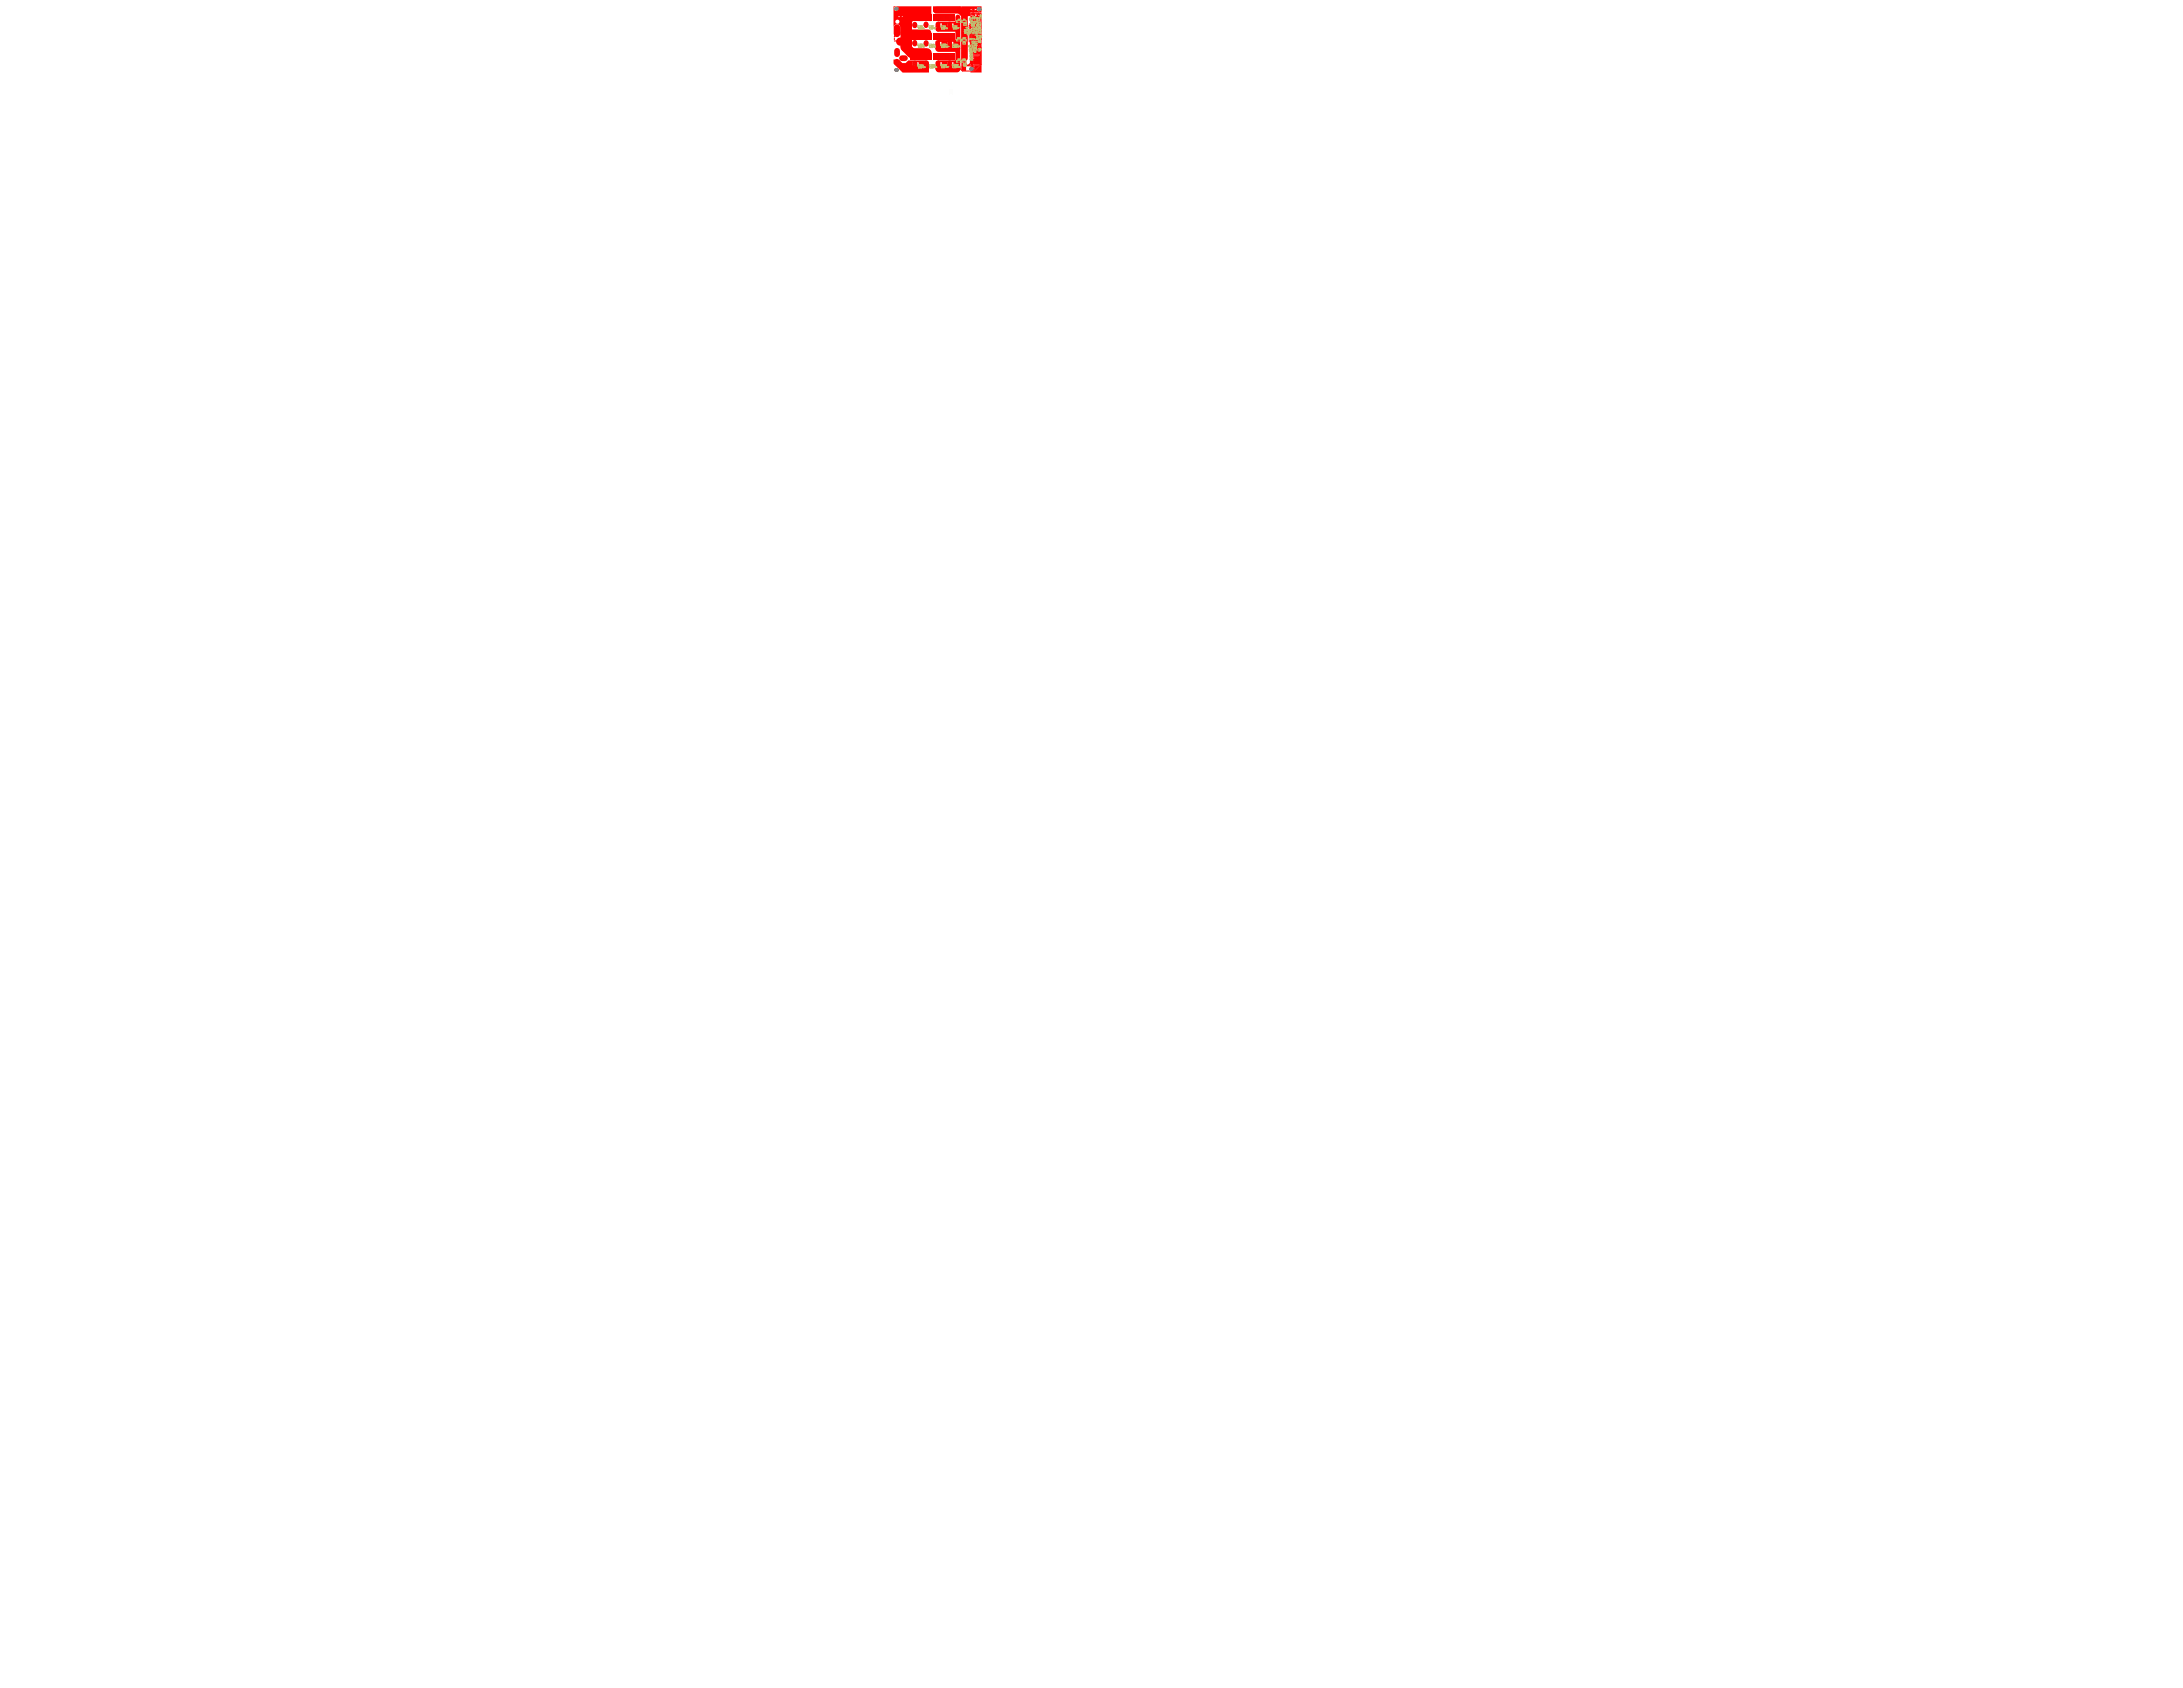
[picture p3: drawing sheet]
<svg xmlns="http://www.w3.org/2000/svg" width="558mm" height="432mm" viewBox="0 0 558 432" stroke-linecap="round" stroke-linejoin="round" font-family="sans-serif">
<g fill="#f00">
<path d="M238.7 1.6v1.3l.5 .5h6.8l-.1-1.8z"/>
<path d="M239.9 15.4v.6h.6v.3h-.6h.6v.3h-.6v.4h4.6l.2 .2v-1.8zM242.3 15.9h.6v.3h-.6zM242.3 16.3h.6v.3h-.6zM243 15.9h.5v.7h-.5zM243.6 15.9h.3v.9h-.3zM240.6 15.9h.3v.9h-.3z"/>
<path d="M239.9 5.5v.6h.7v.6h-.7l.1 .4h4.6v-1.6zM242.3 6.1h.6v.3h-.6zM243 6.1h.5v.3h-.5zM242.3 6.4h.6v.3h-.6zM243 6.4h.5v.3h-.5zM240.6 5.9h.3v.9h-.3zM243.6 6h.3v.9h-.3z"/>
<path d="M239.9 10.2v.6h.6v.6h-.6v.5h4.8v-1.7zM242.3 10.8h.6v.3h-.6zM242.3 11.1h.6v.3h-.6zM243 10.8l.9-.1v.9l-.9-.2zM240.5 10.7h.3v.9h-.3z"/>
<path d="M248.2 5.3l.2 .8-.2 .7h.5l-.4 .1v5.6l.1 .1-.1 4.2h.3l-.3 .1v.2a.53 .53 0 0 1 .6 .4 .53 .53 0 0 1-.4 .6h.7l1.7-1.7v-4.4v4.4l-.2 .3h-1.8v-.3l1.8-.1v-2.1h-1.6l-.2-.1 .2-.2 1.6 .1v-1.5l-.4 .1v-.3l.4 .1v-.4l-.4 .1v-.1h-.2v.9h-.1l-.1-.3v.3l-.1-.1-.3 .1v-.4l.3 .1 .2-.2v-.7l.1 .2h.6l.2-.8-.3-1.3 .1 .6h-.2l.2-1.1-.2-.1v-.9v.9h-.2v-.9l.2-.2 .4 .2-.2-1.2 .2-2.6-.1 .4-.8 .2v1.7h.6v.1h-1.6l-.3-.3-.1-1.2h.2v.3v-.3h.2l-.1 1.1h-.1l-.1-.7v.7l.3 .3h.9v-1.7v.2h-.4l.1 .5-.1-.5-.1 .5h-.1l-.1-.5zM250.1 5.1l.4 .3v.4h-.2l-.1-.5v.5h-.1zM249.7 5.4h.1v.4h-.1zM250.5 5.4h.2l-.1 .5zM249 5.4h.2v.7l.6 .3h-.5l-.2-.2zM248.4 5.4h.2l-.1 1.1zM249.3 7.1h.3v.4h-.1l-.1-.3v.3h-.1zM249.7 7.1v.2zM249.8 7.1v.2zM249.7 7.3v.2zM249.8 7.3v.2zM249.9 7.1h.6v.4v-.4h.2l-.1 .5-.3-.1-.1-.4v1.6h-.1v-.5l-.1 .5h-.1l.1-.5zM248.4 7.1h.2v.4h-.2zM248.6 7.1h.2v.4h-.2zM249 7.1h.2v.4h-.2zM249.2 7.9l.2 .5 .2-.1v.4l.3 .1-.3 .1-.2-.4v1.2l-.2 .2 .2 .1v.5l.2 .2 .1-.7h.1l.1 2.1h-.1l-.1-1.1h-.3l.1-.4-.2-.1-.1-.5v.5h-.2zM248.9 8.3l.1 .4zM248.9 8.3v.2zM249.1 8.3v.4zM248.9 8.5v.2zM249.7 7.5l.1 1.2h-.1zM249.9 10l.2 .2 .1-.2v1.4l-.2 .2zM249.5 10h.1v.4h-.1zM248.8 7.1h.2v.8l-.3 .4 .3 2.3 .4 .1v.7h-.2l.3 .4 .2-.1v.4l-.2-.2v.2l.1 .3-.3-.2 .2 .7h-.2v-.3v.3l-.2-.1-.2 .1v-.4l.2 .2 .1-.2v-.2l-.3 .1 .3-.2-.1-.6-.5-.2v.9h-.1l-.1-4 .5-.4zM250.3 10h.2l-.1 1.4zM249.5 11.1v.1zM249.6 11.1l.1 .1zM249.5 11.3v.1zM249.6 11.3l.1 .1zM250.4 11.5l.1 .1zM250.5 11.5l.1 .1zM250.4 11.7h.1zM250.5 11.7h.1zM248.7 11.7l.2 .1 .2-.1-.4 1.3 .2 .2v3.6l.3 .2-.2 .1-.2-.3v.3l.4 .2-.1 .3-.4-.5zM248.8 12.5v.2zM250.3 12.8l.2 .1zM250.5 12.8l.1 .1zM250.3 12.9l.2 .1zM250.5 12.9l.1 .1zM248.9 13.5l1.2 .2-1.2 .1zM249 14.4l1.2 .1-1.1 .2zM248.9 14.9a.15 .15 0 0 1 .3 0 .15 .15 0 0 1-.3 0zM249.1 15.2l.1 .1zM249 15.4l.1 .1zM249.1 17.7l.1 .1zM249 17.9l.1 .1z"/>
<path d="M245.9 1.6v16.3l.3 .2h.9v-1.2h-.6v-.3l.5 .2-.2-.6-.3-.1v-.4h.2l.2 .9 .2 .1v-12.6h1.1l.1 1 .5-.1-.1-.5h.2v.5h.5v-.2h.5v.2l.7-.1-.2-.2-.1 .2-.1-.4h-1.1v.4h-.1v-.5h2v12l-1.7 1.8h-1v.4h2.8v-17zM248.6 2.3h.8v.3h-.8zM248.3 2.3l.1 .1zM248.4 2.3l.1 .1zM248.3 2.5l.1 .1zM248.4 2.5l.1 .1zM249.5 2.3h.2v.3h-.2zM249.9 2.4a.52 .52 0 0 1 1 0 .52 .52 0 0 1-1 0zM248.6 3.2l.3 .1 .4-.1v.3l-.3-.1-.1 .7h-.2l.2-.6h-.2v.6h-.2zM250.5 3.2h.2l.1 .2v-.2h.3l-.1 .9h-.1v-.6l-.1 .6h-.2l.1-.6h-.2zM249.8 3.2h.2v.3l.4 .2v.4h-.2v-.4l-.4-.2zM249.4 3.7h.2v.2h-.2zM249.6 3.7h.2v.2h-.2zM248.3 3.2h.2v.9h-.2zM249.3 3.2h.3v.3l-.5 .1v.5h-.1v-.4l.3-.2zM250.1 3.2h.3l.2 .9h-.2l.1-.5-.4-.1zM249.4 3.9h.2v.2h-.2zM249.6 3.9l.2 .2h-.2zM246.1 3.9l.1 .3zM246.3 3.9l.1 .3zM246.1 4.2l.1 .3zM246.3 4.2l.1 .3zM248.4 4.5l.1 .2zM248.6 4.5v.2zM248.4 4.5v.2zM248.6 4.5l.1 .2zM248.4 4.8v.1zM248.4 4.8l.1 .1zM248.6 4.8v.1zM248.6 4.8l.1 .1zM250.2 4.8l.1 .1zM246.1 5.1l.1 .3zM246.3 5.1l.1 .3zM246.1 5.4l.1 .3zM246.3 5.4l.1 .3zM246.1 6.4l.1 .2zM246.3 6.4l.1 .2zM246.1 6.7l.1 .3zM246.3 6.7l.1 .3zM246.1 7.6l.1 .2zM246.3 7.6l.1 .1v.1zM246.1 7.9l.1 .3zM246.3 7.9l.1 .3zM246.1 8.8l.1 .3zM246.3 8.8l.1 .3zM246.1 9.1l.1 .3zM246.3 9.1l.1 .3zM246.1 10.1l.1 .2zM246.3 10.1l.1 .2zM246.1 10.4h.3v.2h-.3zM246.1 11.3l.1 .3zM246.3 11.3l.1 .3zM246.1 11.6l.1 .3zM246.3 11.6l.1 .3zM246.1 12.5l.1 .3zM246.3 12.5l.1 .3zM246.1 12.9l.1 .2zM246.3 12.9l.1 .2zM246.1 13.8l.1 .2zM246.3 13.8l.1 .2zM246.1 14.1l.1 .3zM246.3 14.1l.1 .3zM246.1 15l.1 .3zM246.3 15l.1 .3zM246.1 15.3l.1 .3zM246.3 15.3l.1 .3zM246.2 15.8v.1zM246.3 15.8l.1 .1zM246.2 15.9v.1zM246.3 15.9l.1 .1zM246.2 16.6l.1 .1zM246.3 16.6l.1 .1zM246.2 16.7l.1 .1zM246.3 16.7l.1 .1z"/>
<path d="M228.6 1.6v5.4a.88 .88 0 0 1 .9-.8 .88 .88 0 0 1 .8 .9l-.1 2 2.7-2.7v-1h.5v-.8h1.5v.8h1.3v-.8h1.6v.8h.4l.1-3.8zM228.7 2.2a.52 .52 0 0 1 1 0 .52 .52 0 0 1-1 0zM230.7 4.1l.1 .1zM230.9 4.1l.1 .1zM230.7 4.3l.1 .1zM230.9 4.3l.1 .1zM229.8 4.2a.15 .15 0 0 1 .3 0 .15 .15 0 0 1-.3 0zM233.4 3.7h.7v.8h-.7zM234.1 3.7h.8v.8h-.8zM236.2 3.7h.8v.8h-.8zM237 3.7h.8v.8h-.8zM229 5.6a.55 .55 0 0 1 1.1 0 .55 .55 0 0 1-1.1 0z"/>
<path d="M228.6 15.2v1.1l2.3 2.3h6.8v-2.6l-.1 .3h-1.2v-.3h1.1l-.5-.5h-4.7l-.6 .7-.9-.1-.8-.8-.4 .4v-.4zM229.2 15.3h.4v.4zM233.4 16h1.2v.3h-1.2zM233.4 16.3h1.2v.3l-1.1 .1zM236.4 16.3h1.2v.3l-1 .1-.2-.1zM234.7 15.9h.3v.9h-.3z"/>
</g>
<g fill="none" stroke="#f00" stroke-width=".26">
<path d="M228.8 9.8v.4M229 9.2h.5M229.4 10.5h-.6M229.4 8.7h.1M229.4 8.7l-.6 .8M229.7 8.7v.2M245.5 16.8l-.4 .4M246.2 16.6l.1 .1M246.7 16.8h1.8M246.9 14.9l-.7 .5M247.9 6.6h.1M247.9 6.6v4.1"/>
<path d="M248 6.1h.3M248.1 5.3h1.2v.3M248.2 5.2h1l.3 .4M248.2 5.2h.1M248.2 6.3l-.2 .3M248.3 12.6v3.6l-.5 .5h-.8l-.4-.8M248.4 3.3v.6M248.5 5.7v.8M248.6 5l1 .1M248.6 12.3h.1M248.7 6.8l-.5 .1v9.3l-.5 .5h-.4l-.2-.7M248.7 8.5l.1 2.8 .5 .3-.1 1.1h-.2"/>
<path d="M248.7 10.2v1.2l.5 .2v.6l-.2 .2M248.7 5.6v1l.3 .3 1.6-.1M248.7 3.3h.1M248.7 3.3l-.1 .5M248.7 2.4h.6M248.8 13.2v3.9l.3 .3M248.8 4.7v.3M248.9 5.7v.7M248.9 10.2v.4l.3 .2v.4M248.9 7.3v.6l-.3 .4v4M249 11.9h-.2l-.1 1.1 .2 .2v3.6l.2 .2M249 4.7v-.2h1.9l-.1 11.9-.2 .2h-1.5"/>
<path d="M249.1 13.7h.1M249.1 14.5h1.1M249.1 14.1h1.7M249.1 10.2v.3M249.1 13.7h.9M249.1 5.7l.2 .6h.5M249.2 3.3l-.3 .1-.1 .5M249.2 8v1.9M249.3 8.8v.9M249.3 8.5h.2v.2l.3 .2M249.3 10.2l.3 .6M249.3 12.3l.1 .4"/>
<path d="M249.4 14.8l-.3 .6M249.5 3.3l-.2 .3-.3 .1v.2M249.5 8.9v.3l.3 .3h.5v2.1h.2M249.6 11.9h-.2l.1 .4M249.7 7.6v.8M249.8 7.3l-.2 .2-.4 .1-.1 .9M249.8 10.2v1.4M249.9 11.3l-.1 .6M249.9 3.3l.1 .3 .3 .1M250 10.2v1.3M250 5v1.8M250 7.3v.3"/>
<path d="M250 11.9v.5l-.2 .3h-.2M250 12h.8M250.2 5.2v.4M250.2 7.3v1.2M250.2 10.2v1.2M250.2 3.3h.1M250.2 3.3l.3 .6M250.3 12.1v.6l.2 .2-.2 .2h-1.4l-.1-.4M250.3 5.3l.1 .3M250.4 7.1h-.3l-.1 1.4M250.4 8.5v.7M250.4 10.2v1.1"/>
<path d="M250.5 8.2l.2 .1 .1 1.7M250.5 12.4h.3M250.6 5.6v.3M250.6 8.5v.7M250.6 9.7v.5M250.6 3.3l.1 .6M250.7 4.7l-.1 .3h-.9M250.8 10h.1M250.8 6v1.1M250.8 8.5v.3M250.8 10v.2M250.9 3.3v.6"/>
<path d="M250.9 5.7l.1 .1M251 10h.1M251 12v4.4l-1.7 1.8h-3.1l-.4-.4v-.8"/>
</g>
<path d="M239.8 6.8v.5l.2 .2" fill="none" stroke="#f00" stroke-width=".76"/>
<path d="M234 6.2v.4M234 10.9v.4M234 16.1v.4M236.9 6.1v.4M236.9 10.9v.4M237 16.1v.4M240 7.5h4.7M245 4.4v13" fill="none" stroke="#f00" stroke-width="1.3"/>
<path d="M229.5 7.1v1.6M231.6 8.4h5.8M232.7 13.6h.6l.8 .8M233 3.7h4.4M239.6 2.6h5.9l1.2 1.2v11.1M240.1 12.4h4.7M240.2 17.7h4.6" fill="none" stroke="#f00" stroke-width="1.7"/>
<path d="M239.9 10.9v1.3M239.9 16.1v1.3l.3 .3M239.9 6.1v1.3M242.9 6.1v.7M242.9 10.9v.8M242.9 16.1v.6" fill="none" stroke="#f00" stroke-width="1.2"/>
<path d="M229.5 15.8l.5 .8M229.5 13v.9M230.7 14.9h.8" fill="none" stroke="#f00" stroke-width="1.5"/>
<path d="M232.9 4.2l-1.3 1.3v6.5l1.6 1.6M233.3 13.6h3.8" fill="none" stroke="#f00" stroke-width="2.5"/>
<path d="M230.3 10.6h1" fill="none" stroke="#f00" stroke-width="2.1"/>
<g fill="#f00">
<path d="M238.8 13.6h2.5v1.7h-2.5z" fill-rule="evenodd"/>
<path d="M238.8 8.4h2.5v1.7h-2.5z" fill-rule="evenodd"/>
<path d="M238.8 3.7h2.5v1.7h-2.5z" fill-rule="evenodd"/>
<path d="M235.2 8.4h3.1v1.7h-3.1z" fill-rule="evenodd"/>
<path d="M235.3 3.7h3v1.7h-3z" fill-rule="evenodd"/>
<path d="M232.9 13.6h2.5v1.7h-2.5z" fill-rule="evenodd"/>
<path d="M235.3 13.6h3.1v1.7h-3.1z" fill-rule="evenodd"/>
<path d="M241.3 13.6h3v1.7h-3z" fill-rule="evenodd"/>
<path d="M232.9 8.4h2.5v1.7h-2.5z" fill-rule="evenodd"/>
<path d="M241.2 8.4h3.1v1.7h-3.1z" fill-rule="evenodd"/>
<path d="M232.9 3.7h2.5v1.7h-2.5z" fill-rule="evenodd"/>
<path d="M241.3 3.7h3v1.7h-3z" fill-rule="evenodd"/>
<path d="M231.8 4.5h1.4v8.3h-1.4z" fill-rule="evenodd"/>
</g>
<g fill="#808080">
<circle cx="240.7" cy="6.6" r=".01"/>
<circle cx="240.6" cy="11.3" r=".01"/>
<circle cx="243.7" cy="11.3" r=".01"/>
<circle cx="237.7" cy="11.3" r=".01"/>
<circle cx="243.5" cy="22.9" r=".01"/>
<circle cx="243.5" cy="23" r=".01"/>
<circle cx="243.5" cy="23.3" r=".01"/>
<circle cx="243.5" cy="23.2" r=".01"/>
<circle cx="243.6" cy="23.5" r=".01"/>
<circle cx="243.5" cy="23.4" r=".01"/>
<circle cx="243.6" cy="23.8" r=".01"/>
<circle cx="243.5" cy="23.7" r=".01"/>
<circle cx="243.5" cy="24.1" r=".01"/>
<circle cx="243.5" cy="24" r=".01"/>
<circle cx="243" cy="22.9" r=".01"/>
<circle cx="242.9" cy="22.9" r=".01"/>
<circle cx="243.1" cy="22.9" r=".01"/>
<circle cx="243" cy="23" r=".01"/>
<circle cx="243.1" cy="23" r=".01"/>
<circle cx="242.9" cy="23" r=".01"/>
<circle cx="242.9" cy="23.3" r=".01"/>
<circle cx="243.1" cy="23.2" r=".01"/>
<circle cx="242.9" cy="23.2" r=".01"/>
<circle cx="243.1" cy="23.4" r=".01"/>
<circle cx="242.9" cy="23.4" r=".01"/>
<circle cx="243" cy="23.4" r=".01"/>
<circle cx="243.1" cy="23.7" r=".01"/>
<circle cx="242.9" cy="23.7" r=".01"/>
<circle cx="243" cy="23.7" r=".01"/>
<circle cx="242.9" cy="24.1" r=".01"/>
<circle cx="243.1" cy="24.1" r=".01"/>
<circle cx="243" cy="24.1" r=".01"/>
<circle cx="243.1" cy="24" r=".01"/>
<circle cx="242.9" cy="24" r=".01"/>
<circle cx="243" cy="24" r=".01"/>
<circle cx="243" cy="23.3" r=".01"/>
<circle cx="243.1" cy="23.3" r=".01"/>
<circle cx="243" cy="23.2" r=".01"/>
<circle cx="248.3" cy="12.6" r=".01"/>
<circle cx="247" cy="11.1" r=".01"/>
<circle cx="247" cy="6.3" r=".01"/>
<circle cx="249.7" cy="5.5" r=".01"/>
<circle cx="249.7" cy="3.9" r=".02"/>
<circle cx="250.4" cy="4.6" r=".02"/>
<circle cx="248.5" cy="4.6" r=".02"/>
<circle cx="248.4" cy="2.4" r=".01"/>
<circle cx="250.2" cy="9.5" r=".02"/>
<circle cx="250.2" cy="10.7" r=".01"/>
<circle cx="250.2" cy="11.6" r=".01"/>
<circle cx="250.2" cy="12" r=".01"/>
<circle cx="246.9" cy="15.5" r=".01"/>
<circle cx="250.3" cy="9.1" r=".01"/>
<circle cx="250.5" cy="9.1" r=".01"/>
<circle cx="250.8" cy="8.7" r=".01"/>
<circle cx="250.4" cy="8.2" r=".01"/>
<circle cx="248.4" cy="6.4" r=".02"/>
<circle cx="249.7" cy="6.3" r=".02"/>
<circle cx="250.8" cy="7" r=".02"/>
<circle cx="250.8" cy="6" r=".02"/>
<circle cx="250.5" cy="5.8" r=".01"/>
<circle cx="249.5" cy="7.1" r=".01"/>
<circle cx="249.5" cy="5.7" r=".02"/>
<circle cx="248.4" cy="5.7" r=".02"/>
<circle cx="248.4" cy="7.4" r=".01"/>
<circle cx="249.3" cy="9.7" r=".01"/>
<circle cx="249.2" cy="9.9" r=".01"/>
<circle cx="249.2" cy="8.7" r=".01"/>
<circle cx="249.9" cy="7.6" r=".01"/>
<circle cx="248.7" cy="7.3" r=".01"/>
<circle cx="250.5" cy="9.7" r=".01"/>
<circle cx="249.5" cy="10" r=".01"/>
<circle cx="248.4" cy="10.2" r=".01"/>
<circle cx="249.8" cy="8.8" r=".02"/>
<circle cx="249.9" cy="6.7" r=".02"/>
<circle cx="248.5" cy="5" r=".02"/>
<circle cx="248.5" cy="16.8" r=".01"/>
<circle cx="250.9" cy="8" r=".01"/>
<circle cx="250.9" cy="4.4" r=".02"/>
<circle cx="249" cy="4.4" r=".02"/>
<circle cx="249.2" cy="8" r=".01"/>
<circle cx="250.8" cy="9.9" r=".02"/>
<circle cx="248.5" cy="12.3" r=".01"/>
<circle cx="248.9" cy="12.4" r=".01"/>
<circle cx="249.3" cy="12.3" r=".01"/>
<circle cx="248.8" cy="9.9" r=".01"/>
<circle cx="250.3" cy="11.3" r=".01"/>
<circle cx="249.8" cy="11.3" r=".01"/>
<circle cx="250" cy="13.7" r=".01"/>
<circle cx="250" cy="11.5" r=".01"/>
<circle cx="250.1" cy="11.4" r=".01"/>
<circle cx="249.7" cy="11.5" r=".01"/>
<circle cx="250.1" cy="14.5" r=".01"/>
<circle cx="248.8" cy="11.8" r=".01"/>
<circle cx="248.7" cy="13.2" r=".01"/>
<circle cx="249.5" cy="12.3" r=".01"/>
<circle cx="234.8" cy="6.6" r=".01"/>
<circle cx="237.7" cy="6.6" r=".01"/>
<circle cx="250.1" cy="5.2" r=".01"/>
<circle cx="250.3" cy="5.2" r=".01"/>
<circle cx="248.7" cy="12.8" r=".01"/>
<circle cx="250.8" cy="5.7" r=".01"/>
<circle cx="248.8" cy="6.4" r=".01"/>
<circle cx="248" cy="5.3" r=".01"/>
<circle cx="250.9" cy="11.9" r=".01"/>
<circle cx="250.5" cy="6.8" r=".01"/>
<circle cx="248.6" cy="6.7" r=".01"/>
<circle cx="249.1" cy="5.7" r=".02"/>
<circle cx="248.8" cy="5.7" r=".02"/>
<circle cx="248.3" cy="6.1" r=".01"/>
<circle cx="229.5" cy="17.6" r=".05"/>
</g>
<circle cx="229.5" cy="17.6" r=".02" fill="#a6968d"/>
<circle cx="228.9" cy="18.1" r=".05" fill="#808080"/>
<circle cx="228.9" cy="18.1" r=".02" fill="#a6968d"/>
<circle cx="228.9" cy="17.6" r=".05" fill="#808080"/>
<circle cx="228.9" cy="17.6" r=".02" fill="#a6968d"/>
<circle cx="229.5" cy="18.1" r=".05" fill="#808080"/>
<circle cx="229.5" cy="18.1" r=".02" fill="#a6968d"/>
<circle cx="229.6" cy="17.9" r=".06" fill="#808080"/>
<circle cx="229.6" cy="17.9" r=".02" fill="#a6968d"/>
<circle cx="228.8" cy="17.9" r=".06" fill="#808080"/>
<circle cx="228.8" cy="17.9" r=".02" fill="#a6968d"/>
<circle cx="229.2" cy="18.3" r=".06" fill="#808080"/>
<circle cx="229.2" cy="18.3" r=".02" fill="#a6968d"/>
<circle cx="229.2" cy="17.5" r=".06" fill="#808080"/>
<circle cx="229.2" cy="17.5" r=".02" fill="#a6968d"/>
<circle cx="250.6" cy="2" r=".05" fill="#808080"/>
<circle cx="250.6" cy="2" r=".02" fill="#a6968d"/>
<circle cx="250.1" cy="2.6" r=".05" fill="#808080"/>
<circle cx="250.1" cy="2.6" r=".02" fill="#a6968d"/>
<circle cx="250.1" cy="2" r=".05" fill="#808080"/>
<circle cx="250.1" cy="2" r=".02" fill="#a6968d"/>
<circle cx="250.6" cy="2.6" r=".05" fill="#808080"/>
<circle cx="250.7" cy="2.3" r=".06" fill="#808080"/>
<circle cx="250.7" cy="2.3" r=".02" fill="#a6968d"/>
<circle cx="250" cy="2.3" r=".06" fill="#808080"/>
<circle cx="250" cy="2.3" r=".02" fill="#a6968d"/>
<circle cx="250.4" cy="2.7" r=".06" fill="#808080"/>
<circle cx="250.4" cy="1.9" r=".05" fill="#808080"/>
<circle cx="250.4" cy="1.9" r=".02" fill="#a6968d"/>
<g fill="#808080">
<circle cx="247" cy="16.4" r=".01"/>
<circle cx="247" cy="10.2" r=".01"/>
<circle cx="247" cy="5.5" r=".01"/>
<circle cx="248.4" cy="17.2" r=".05"/>
</g>
<circle cx="248.4" cy="17.2" r=".02" fill="#a6968d"/>
<circle cx="248.4" cy="17.9" r=".06" fill="#808080"/>
<circle cx="248.4" cy="17.9" r=".02" fill="#a6968d"/>
<circle cx="248" cy="17.6" r=".05" fill="#808080"/>
<circle cx="248" cy="17.6" r=".02" fill="#a6968d"/>
<circle cx="248.7" cy="17.6" r=".05" fill="#808080"/>
<circle cx="248.7" cy="17.6" r=".02" fill="#a6968d"/>
<circle cx="248.6" cy="17.8" r=".06" fill="#808080"/>
<circle cx="248.6" cy="17.8" r=".02" fill="#a6968d"/>
<circle cx="248.1" cy="17.3" r=".06" fill="#808080"/>
<circle cx="248.1" cy="17.3" r=".02" fill="#a6968d"/>
<circle cx="248.1" cy="17.8" r=".06" fill="#808080"/>
<circle cx="248.1" cy="17.8" r=".02" fill="#a6968d"/>
<circle cx="248.6" cy="17.3" r=".06" fill="#808080"/>
<circle cx="248.6" cy="17.3" r=".02" fill="#a6968d"/>
<g fill="#808080">
<circle cx="245.5" cy="17.2" r=".01"/>
<circle cx="247.9" cy="6.1" r=".01"/>
<circle cx="247.1" cy="16" r=".01"/>
<circle cx="246.3" cy="16.7" r=".01"/>
<circle cx="247.9" cy="10.7" r=".01"/>
<circle cx="245.7" cy="16.9" r=".01"/>
<circle cx="243.7" cy="16.4" r=".01"/>
<circle cx="244.6" cy="2" r=".02"/>
<circle cx="244.4" cy="2" r=".02"/>
<circle cx="244.2" cy="2" r=".02"/>
<circle cx="243.9" cy="2" r=".02"/>
<circle cx="243.7" cy="2" r=".02"/>
<circle cx="243.5" cy="2" r=".02"/>
<circle cx="243.3" cy="2" r=".02"/>
<circle cx="243.1" cy="2" r=".02"/>
<circle cx="242.9" cy="2" r=".02"/>
<circle cx="242.7" cy="2" r=".02"/>
<circle cx="242.5" cy="2" r=".02"/>
<circle cx="242.3" cy="2" r=".02"/>
<circle cx="242" cy="2" r=".02"/>
<circle cx="241.8" cy="2" r=".02"/>
<circle cx="241.6" cy="2" r=".02"/>
<circle cx="241.4" cy="2" r=".02"/>
<circle cx="241.4" cy="2.2" r=".02"/>
<circle cx="241.6" cy="2.2" r=".02"/>
<circle cx="242" cy="2.2" r=".02"/>
<circle cx="242.3" cy="2.2" r=".02"/>
<circle cx="242.5" cy="2.2" r=".02"/>
<circle cx="242.7" cy="2.2" r=".02"/>
<circle cx="242.9" cy="2.2" r=".02"/>
<circle cx="243.1" cy="2.2" r=".02"/>
<circle cx="243.5" cy="2.2" r=".02"/>
<circle cx="243.7" cy="2.2" r=".02"/>
<circle cx="243.9" cy="2.2" r=".02"/>
<circle cx="244.2" cy="2.2" r=".02"/>
<circle cx="244.4" cy="2.2" r=".02"/>
<circle cx="244.6" cy="2.2" r=".02"/>
<circle cx="241.4" cy="2.4" r=".02"/>
<circle cx="241.6" cy="2.4" r=".02"/>
</g>
<g fill="#808080">
<circle cx="242" cy="2.4" r=".02"/>
<circle cx="242.3" cy="2.4" r=".02"/>
<circle cx="242.5" cy="2.4" r=".02"/>
<circle cx="242.7" cy="2.4" r=".02"/>
<circle cx="242.9" cy="2.4" r=".02"/>
<circle cx="243.1" cy="2.4" r=".02"/>
</g>
<g fill="#808080">
<circle cx="243.5" cy="2.4" r=".02"/>
<circle cx="243.7" cy="2.4" r=".02"/>
<circle cx="243.9" cy="2.4" r=".02"/>
<circle cx="244.2" cy="2.4" r=".02"/>
<circle cx="244.4" cy="2.4" r=".02"/>
<circle cx="244.6" cy="2.4" r=".02"/>
</g>
<g fill="#808080">
<circle cx="241.8" cy="2.6" r=".03"/>
<circle cx="242" cy="2.6" r=".02"/>
<circle cx="242.3" cy="2.6" r=".02"/>
<circle cx="242.5" cy="2.6" r=".02"/>
<circle cx="242.7" cy="2.6" r=".02"/>
<circle cx="243.3" cy="2.6" r=".03"/>
<circle cx="243.5" cy="2.6" r=".02"/>
<circle cx="243.7" cy="2.6" r=".02"/>
<circle cx="243.9" cy="2.6" r=".02"/>
<circle cx="244.1" cy="2.6" r=".02"/>
<circle cx="241.4" cy="2.8" r=".02"/>
<circle cx="241.6" cy="2.8" r=".02"/>
<circle cx="241.8" cy="2.8" r=".02"/>
<circle cx="242" cy="2.8" r=".02"/>
<circle cx="242.3" cy="2.8" r=".02"/>
<circle cx="242.5" cy="2.8" r=".02"/>
<circle cx="242.7" cy="2.8" r=".02"/>
<circle cx="242.9" cy="2.8" r=".02"/>
<circle cx="243.1" cy="2.8" r=".02"/>
<circle cx="243.3" cy="2.8" r=".02"/>
<circle cx="243.5" cy="2.8" r=".02"/>
<circle cx="243.7" cy="2.8" r=".02"/>
<circle cx="243.9" cy="2.8" r=".02"/>
<circle cx="244.2" cy="2.8" r=".02"/>
<circle cx="244.4" cy="2.8" r=".02"/>
<circle cx="244.6" cy="2.8" r=".02"/>
<circle cx="241.4" cy="3" r=".02"/>
<circle cx="241.6" cy="3" r=".02"/>
<circle cx="241.8" cy="3" r=".02"/>
<circle cx="242" cy="3" r=".02"/>
<circle cx="242.3" cy="3" r=".02"/>
<circle cx="242.5" cy="3" r=".02"/>
<circle cx="242.7" cy="3" r=".02"/>
<circle cx="242.9" cy="3" r=".02"/>
<circle cx="243.1" cy="3" r=".02"/>
<circle cx="243.3" cy="3" r=".02"/>
<circle cx="243.5" cy="3" r=".02"/>
<circle cx="243.7" cy="3" r=".02"/>
<circle cx="243.9" cy="3" r=".02"/>
<circle cx="244.2" cy="3" r=".02"/>
<circle cx="244.4" cy="3" r=".02"/>
<circle cx="244.6" cy="3" r=".02"/>
<circle cx="241.2" cy="3" r=".02"/>
<circle cx="241" cy="3" r=".02"/>
<circle cx="240.8" cy="3" r=".02"/>
<circle cx="240.6" cy="3" r=".02"/>
<circle cx="240.4" cy="3" r=".02"/>
<circle cx="240.2" cy="3" r=".02"/>
<circle cx="239.9" cy="3" r=".02"/>
<circle cx="241.2" cy="2.8" r=".02"/>
<circle cx="241" cy="2.8" r=".02"/>
<circle cx="240.8" cy="2.8" r=".02"/>
<circle cx="240.6" cy="2.8" r=".02"/>
<circle cx="240.4" cy="2.8" r=".02"/>
<circle cx="240.2" cy="2.8" r=".02"/>
<circle cx="239.9" cy="2.8" r=".02"/>
<circle cx="241.2" cy="2.6" r=".02"/>
<circle cx="241" cy="2.6" r=".02"/>
<circle cx="240.8" cy="2.6" r=".02"/>
<circle cx="240.6" cy="2.6" r=".02"/>
<circle cx="240.4" cy="2.6" r=".03"/>
<circle cx="241.2" cy="2.4" r=".02"/>
<circle cx="241" cy="2.4" r=".02"/>
<circle cx="240.8" cy="2.4" r=".02"/>
<circle cx="240.6" cy="2.4" r=".02"/>
<circle cx="240.2" cy="2.4" r=".02"/>
</g>
<g fill="#808080">
<circle cx="239.9" cy="2.4" r=".02"/>
<circle cx="241.2" cy="2.2" r=".02"/>
<circle cx="241" cy="2.2" r=".02"/>
<circle cx="240.8" cy="2.2" r=".02"/>
<circle cx="240.6" cy="2.2" r=".02"/>
<circle cx="240.2" cy="2.2" r=".02"/>
<circle cx="239.9" cy="2.2" r=".02"/>
<circle cx="239.9" cy="2" r=".02"/>
<circle cx="240.2" cy="2" r=".02"/>
<circle cx="240.4" cy="2" r=".02"/>
<circle cx="240.6" cy="2" r=".02"/>
<circle cx="240.8" cy="2" r=".02"/>
<circle cx="241" cy="2" r=".02"/>
<circle cx="241.2" cy="2" r=".02"/>
<circle cx="244.1" cy="5" r=".02"/>
<circle cx="243.9" cy="5" r=".02"/>
<circle cx="243.6" cy="5" r=".02"/>
<circle cx="243.4" cy="5" r=".02"/>
<circle cx="243.2" cy="5" r=".03"/>
<circle cx="242.6" cy="5" r=".02"/>
<circle cx="242.4" cy="5" r=".02"/>
<circle cx="242.2" cy="5" r=".02"/>
<circle cx="242" cy="5" r=".02"/>
<circle cx="244.1" cy="4.8" r=".02"/>
<circle cx="243.9" cy="4.8" r=".02"/>
<circle cx="243.6" cy="4.8" r=".02"/>
<circle cx="243.4" cy="4.8" r=".02"/>
<circle cx="243.2" cy="4.8" r=".02"/>
<circle cx="243" cy="4.8" r=".02"/>
<circle cx="242.8" cy="4.8" r=".02"/>
<circle cx="242.6" cy="4.8" r=".02"/>
<circle cx="242.4" cy="4.8" r=".02"/>
<circle cx="242.2" cy="4.8" r=".02"/>
<circle cx="242" cy="4.8" r=".02"/>
<circle cx="244.1" cy="4.6" r=".02"/>
<circle cx="243.9" cy="4.6" r=".02"/>
<circle cx="243.6" cy="4.6" r=".02"/>
<circle cx="243.4" cy="4.6" r=".02"/>
<circle cx="243.2" cy="4.6" r=".02"/>
<circle cx="243" cy="4.6" r=".02"/>
<circle cx="242.8" cy="4.6" r=".02"/>
<circle cx="242.6" cy="4.6" r=".02"/>
<circle cx="242.4" cy="4.6" r=".02"/>
<circle cx="242.2" cy="4.6" r=".02"/>
<circle cx="242" cy="4.6" r=".02"/>
<circle cx="244.1" cy="4.4" r=".02"/>
<circle cx="243.9" cy="4.4" r=".02"/>
<circle cx="243.6" cy="4.4" r=".02"/>
<circle cx="243.4" cy="4.4" r=".02"/>
<circle cx="243.2" cy="4.4" r=".02"/>
<circle cx="243" cy="4.4" r=".02"/>
<circle cx="242.8" cy="4.4" r=".02"/>
<circle cx="242.6" cy="4.4" r=".02"/>
<circle cx="242.4" cy="4.4" r=".02"/>
<circle cx="242.2" cy="4.4" r=".02"/>
<circle cx="242" cy="4.4" r=".02"/>
<circle cx="244.1" cy="4.1" r=".02"/>
<circle cx="243.9" cy="4.1" r=".02"/>
<circle cx="243.6" cy="4.1" r=".02"/>
<circle cx="243.4" cy="4.1" r=".02"/>
<circle cx="243.2" cy="4.1" r=".03"/>
<circle cx="242.6" cy="4.1" r=".02"/>
<circle cx="242.4" cy="4.1" r=".02"/>
<circle cx="242.2" cy="4.1" r=".02"/>
<circle cx="242" cy="4.1" r=".02"/>
<circle cx="242" cy="3.9" r=".02"/>
<circle cx="242.2" cy="3.9" r=".02"/>
<circle cx="242.4" cy="3.9" r=".02"/>
<circle cx="242.6" cy="3.9" r=".02"/>
<circle cx="242.8" cy="3.9" r=".02"/>
<circle cx="243" cy="3.9" r=".02"/>
<circle cx="243.4" cy="3.9" r=".02"/>
<circle cx="243.6" cy="3.9" r=".02"/>
<circle cx="243.9" cy="3.9" r=".02"/>
<circle cx="244.1" cy="3.9" r=".02"/>
<circle cx="241.1" cy="5" r=".02"/>
<circle cx="240.9" cy="5" r=".02"/>
<circle cx="240.7" cy="5" r=".02"/>
<circle cx="240.4" cy="5" r=".02"/>
<circle cx="239.8" cy="5" r=".03"/>
<circle cx="239.6" cy="5" r=".02"/>
<circle cx="239.4" cy="5" r=".02"/>
<circle cx="239.2" cy="5" r=".02"/>
<circle cx="239" cy="5" r=".02"/>
<circle cx="241.1" cy="4.8" r=".02"/>
<circle cx="240.9" cy="4.8" r=".02"/>
<circle cx="240.7" cy="4.8" r=".02"/>
<circle cx="240.4" cy="4.8" r=".02"/>
<circle cx="240.2" cy="4.8" r=".02"/>
<circle cx="240" cy="4.8" r=".02"/>
<circle cx="239.8" cy="4.8" r=".02"/>
<circle cx="239.6" cy="4.8" r=".02"/>
<circle cx="239.4" cy="4.8" r=".02"/>
<circle cx="239.2" cy="4.8" r=".02"/>
<circle cx="239" cy="4.8" r=".02"/>
<circle cx="241.1" cy="4.6" r=".02"/>
<circle cx="240.9" cy="4.6" r=".02"/>
<circle cx="240.7" cy="4.6" r=".02"/>
<circle cx="240.4" cy="4.6" r=".02"/>
<circle cx="240.2" cy="4.6" r=".02"/>
<circle cx="240" cy="4.6" r=".02"/>
<circle cx="239.8" cy="4.6" r=".02"/>
<circle cx="239.6" cy="4.6" r=".02"/>
<circle cx="239.4" cy="4.6" r=".02"/>
<circle cx="239.2" cy="4.6" r=".02"/>
<circle cx="239" cy="4.6" r=".02"/>
<circle cx="241.1" cy="4.4" r=".02"/>
<circle cx="240.9" cy="4.4" r=".02"/>
<circle cx="240.7" cy="4.4" r=".02"/>
<circle cx="240.4" cy="4.4" r=".02"/>
<circle cx="240.2" cy="4.4" r=".02"/>
<circle cx="240" cy="4.4" r=".02"/>
<circle cx="239.8" cy="4.4" r=".02"/>
<circle cx="239.6" cy="4.4" r=".02"/>
<circle cx="239.4" cy="4.4" r=".02"/>
<circle cx="239.2" cy="4.4" r=".02"/>
<circle cx="239" cy="4.4" r=".02"/>
<circle cx="241.1" cy="4.1" r=".02"/>
<circle cx="240.9" cy="4.1" r=".02"/>
<circle cx="240.7" cy="4.1" r=".02"/>
<circle cx="240.4" cy="4.1" r=".02"/>
<circle cx="239.8" cy="4.1" r=".03"/>
<circle cx="239.6" cy="4.1" r=".02"/>
<circle cx="239.4" cy="4.1" r=".02"/>
<circle cx="239.2" cy="4.1" r=".02"/>
<circle cx="239" cy="4.1" r=".02"/>
<circle cx="239" cy="3.9" r=".02"/>
<circle cx="239.2" cy="3.9" r=".02"/>
<circle cx="239.4" cy="3.9" r=".02"/>
<circle cx="239.6" cy="3.9" r=".02"/>
<circle cx="240" cy="3.9" r=".02"/>
<circle cx="240.2" cy="3.9" r=".02"/>
<circle cx="240.4" cy="3.9" r=".02"/>
<circle cx="240.7" cy="3.9" r=".02"/>
<circle cx="240.9" cy="3.9" r=".02"/>
<circle cx="241.1" cy="3.9" r=".02"/>
<circle cx="241.1" cy="8.6" r=".02"/>
<circle cx="240.8" cy="8.6" r=".02"/>
<circle cx="240.6" cy="8.6" r=".02"/>
<circle cx="240.4" cy="8.6" r=".02"/>
<circle cx="240.2" cy="8.6" r=".02"/>
<circle cx="240" cy="8.6" r=".02"/>
<circle cx="239.8" cy="8.6" r=".02"/>
<circle cx="239.6" cy="8.6" r=".02"/>
<circle cx="239.4" cy="8.6" r=".02"/>
<circle cx="239.2" cy="8.6" r=".02"/>
<circle cx="239" cy="8.6" r=".02"/>
<circle cx="239" cy="8.8" r=".02"/>
<circle cx="239.2" cy="8.8" r=".02"/>
<circle cx="239.4" cy="8.8" r=".02"/>
<circle cx="239.6" cy="8.8" r=".02"/>
<circle cx="239.8" cy="8.8" r=".02"/>
<circle cx="240" cy="8.8" r=".02"/>
<circle cx="240.2" cy="8.8" r=".02"/>
<circle cx="240.4" cy="8.8" r=".02"/>
<circle cx="240.6" cy="8.8" r=".02"/>
<circle cx="240.8" cy="8.8" r=".02"/>
<circle cx="241.1" cy="8.8" r=".02"/>
<circle cx="239" cy="9" r=".02"/>
<circle cx="239.2" cy="9" r=".02"/>
<circle cx="239.4" cy="9" r=".02"/>
<circle cx="239.6" cy="9" r=".02"/>
<circle cx="239.8" cy="9" r=".02"/>
<circle cx="240" cy="9" r=".02"/>
<circle cx="240.2" cy="9" r=".02"/>
<circle cx="240.4" cy="9" r=".02"/>
<circle cx="240.6" cy="9" r=".02"/>
<circle cx="240.8" cy="9" r=".02"/>
<circle cx="241.1" cy="9" r=".02"/>
<circle cx="239" cy="9.2" r=".02"/>
<circle cx="239.2" cy="9.2" r=".02"/>
<circle cx="239.4" cy="9.2" r=".02"/>
<circle cx="239.6" cy="9.2" r=".02"/>
<circle cx="239.8" cy="9.2" r=".02"/>
<circle cx="240" cy="9.2" r=".02"/>
<circle cx="240.2" cy="9.2" r=".02"/>
<circle cx="240.4" cy="9.2" r=".02"/>
<circle cx="240.6" cy="9.2" r=".02"/>
<circle cx="240.8" cy="9.2" r=".02"/>
<circle cx="241.1" cy="9.2" r=".02"/>
<circle cx="239" cy="9.4" r=".02"/>
<circle cx="239.2" cy="9.4" r=".02"/>
<circle cx="239.4" cy="9.4" r=".02"/>
<circle cx="239.6" cy="9.4" r=".02"/>
<circle cx="239.8" cy="9.4" r=".03"/>
<circle cx="240.4" cy="9.4" r=".02"/>
<circle cx="240.6" cy="9.4" r=".02"/>
<circle cx="240.8" cy="9.4" r=".02"/>
<circle cx="241.1" cy="9.4" r=".02"/>
<circle cx="239" cy="9.6" r=".02"/>
<circle cx="239.2" cy="9.6" r=".02"/>
<circle cx="239.4" cy="9.6" r=".02"/>
<circle cx="239.6" cy="9.6" r=".02"/>
<circle cx="240" cy="9.6" r=".02"/>
</g>
<g fill="#808080">
<circle cx="240.2" cy="9.6" r=".02"/>
<circle cx="240.4" cy="9.6" r=".02"/>
<circle cx="240.6" cy="9.6" r=".02"/>
<circle cx="240.8" cy="9.6" r=".02"/>
<circle cx="241.1" cy="9.6" r=".02"/>
<circle cx="244" cy="8.6" r=".02"/>
<circle cx="243.8" cy="8.6" r=".02"/>
<circle cx="243.6" cy="8.6" r=".02"/>
<circle cx="243.4" cy="8.6" r=".02"/>
<circle cx="243.2" cy="8.6" r=".02"/>
<circle cx="243" cy="8.6" r=".02"/>
<circle cx="242.8" cy="8.6" r=".02"/>
<circle cx="242.6" cy="8.6" r=".02"/>
<circle cx="242.4" cy="8.6" r=".02"/>
<circle cx="242.2" cy="8.6" r=".02"/>
<circle cx="241.9" cy="8.6" r=".02"/>
<circle cx="241.9" cy="8.8" r=".02"/>
<circle cx="242.2" cy="8.8" r=".02"/>
<circle cx="242.4" cy="8.8" r=".02"/>
<circle cx="242.6" cy="8.8" r=".02"/>
<circle cx="242.8" cy="8.8" r=".02"/>
<circle cx="243" cy="8.8" r=".02"/>
<circle cx="243.2" cy="8.8" r=".02"/>
<circle cx="243.4" cy="8.8" r=".02"/>
<circle cx="243.6" cy="8.8" r=".02"/>
<circle cx="243.8" cy="8.8" r=".02"/>
<circle cx="244" cy="8.8" r=".02"/>
<circle cx="241.9" cy="9" r=".02"/>
<circle cx="242.2" cy="9" r=".02"/>
<circle cx="242.4" cy="9" r=".02"/>
<circle cx="242.6" cy="9" r=".02"/>
<circle cx="242.8" cy="9" r=".02"/>
<circle cx="243" cy="9" r=".02"/>
<circle cx="243.2" cy="9" r=".02"/>
<circle cx="243.4" cy="9" r=".02"/>
<circle cx="243.6" cy="9" r=".02"/>
<circle cx="243.8" cy="9" r=".02"/>
<circle cx="244" cy="9" r=".02"/>
<circle cx="241.9" cy="9.2" r=".02"/>
<circle cx="242.2" cy="9.2" r=".02"/>
<circle cx="242.4" cy="9.2" r=".02"/>
<circle cx="242.6" cy="9.2" r=".02"/>
<circle cx="242.8" cy="9.2" r=".02"/>
<circle cx="243" cy="9.2" r=".02"/>
<circle cx="243.2" cy="9.2" r=".02"/>
<circle cx="243.4" cy="9.2" r=".02"/>
<circle cx="243.6" cy="9.2" r=".02"/>
<circle cx="243.8" cy="9.2" r=".02"/>
<circle cx="244" cy="9.2" r=".02"/>
<circle cx="241.9" cy="9.4" r=".02"/>
<circle cx="242.2" cy="9.4" r=".02"/>
<circle cx="242.4" cy="9.4" r=".02"/>
<circle cx="242.6" cy="9.4" r=".02"/>
<circle cx="242.8" cy="9.4" r=".03"/>
<circle cx="243.4" cy="9.4" r=".02"/>
<circle cx="243.6" cy="9.4" r=".02"/>
<circle cx="243.8" cy="9.4" r=".02"/>
<circle cx="244" cy="9.4" r=".02"/>
<circle cx="241.9" cy="9.6" r=".02"/>
<circle cx="242.2" cy="9.6" r=".02"/>
<circle cx="242.4" cy="9.6" r=".02"/>
<circle cx="242.6" cy="9.6" r=".02"/>
<circle cx="243" cy="9.6" r=".02"/>
</g>
<g fill="#808080">
<circle cx="243.2" cy="9.6" r=".02"/>
<circle cx="243.4" cy="9.6" r=".02"/>
<circle cx="243.6" cy="9.6" r=".02"/>
<circle cx="243.8" cy="9.6" r=".02"/>
<circle cx="244" cy="9.6" r=".02"/>
<circle cx="241.1" cy="13.8" r=".02"/>
<circle cx="240.9" cy="13.8" r=".02"/>
<circle cx="240.7" cy="13.8" r=".02"/>
<circle cx="240.4" cy="13.8" r=".02"/>
<circle cx="239.8" cy="13.8" r=".03"/>
<circle cx="239.6" cy="13.8" r=".02"/>
<circle cx="239.4" cy="13.8" r=".02"/>
<circle cx="239.2" cy="13.8" r=".02"/>
<circle cx="239" cy="13.8" r=".02"/>
<circle cx="239" cy="14" r=".02"/>
<circle cx="239.2" cy="14" r=".02"/>
<circle cx="239.4" cy="14" r=".02"/>
<circle cx="239.6" cy="14" r=".02"/>
<circle cx="240" cy="14" r=".02"/>
</g>
<g fill="#808080">
<circle cx="240.2" cy="14" r=".02"/>
<circle cx="240.4" cy="14" r=".02"/>
<circle cx="240.7" cy="14" r=".02"/>
<circle cx="240.9" cy="14" r=".02"/>
<circle cx="241.1" cy="14" r=".02"/>
<circle cx="239" cy="14.3" r=".02"/>
<circle cx="239.2" cy="14.3" r=".02"/>
<circle cx="239.4" cy="14.3" r=".02"/>
<circle cx="239.6" cy="14.3" r=".02"/>
<circle cx="240" cy="14.3" r=".02"/>
<circle cx="240.2" cy="14.3" r=".02"/>
<circle cx="240.4" cy="14.3" r=".02"/>
<circle cx="240.7" cy="14.3" r=".02"/>
<circle cx="240.9" cy="14.3" r=".02"/>
<circle cx="241.1" cy="14.3" r=".02"/>
<circle cx="239" cy="14.5" r=".02"/>
<circle cx="239.2" cy="14.5" r=".02"/>
<circle cx="239.4" cy="14.5" r=".02"/>
<circle cx="239.6" cy="14.5" r=".02"/>
<circle cx="239.8" cy="14.5" r=".02"/>
<circle cx="240" cy="14.5" r=".02"/>
<circle cx="240.2" cy="14.5" r=".02"/>
<circle cx="240.4" cy="14.5" r=".02"/>
<circle cx="240.7" cy="14.5" r=".02"/>
<circle cx="240.9" cy="14.5" r=".02"/>
<circle cx="241.1" cy="14.5" r=".02"/>
<circle cx="239" cy="14.7" r=".02"/>
<circle cx="239.2" cy="14.7" r=".02"/>
<circle cx="239.4" cy="14.7" r=".02"/>
<circle cx="239.6" cy="14.7" r=".02"/>
<circle cx="239.8" cy="14.7" r=".02"/>
<circle cx="240" cy="14.7" r=".02"/>
<circle cx="240.2" cy="14.7" r=".02"/>
<circle cx="240.4" cy="14.7" r=".02"/>
<circle cx="240.7" cy="14.7" r=".02"/>
<circle cx="240.9" cy="14.7" r=".02"/>
<circle cx="241.1" cy="14.7" r=".02"/>
<circle cx="239" cy="14.9" r=".02"/>
<circle cx="239.2" cy="14.9" r=".02"/>
<circle cx="239.4" cy="14.9" r=".02"/>
<circle cx="239.6" cy="14.9" r=".02"/>
<circle cx="239.8" cy="14.9" r=".02"/>
<circle cx="240" cy="14.9" r=".02"/>
<circle cx="240.2" cy="14.9" r=".02"/>
<circle cx="240.4" cy="14.9" r=".02"/>
<circle cx="240.7" cy="14.9" r=".02"/>
<circle cx="240.9" cy="14.9" r=".02"/>
<circle cx="241.1" cy="14.9" r=".02"/>
<circle cx="244.1" cy="13.8" r=".02"/>
<circle cx="243.9" cy="13.8" r=".02"/>
<circle cx="243.6" cy="13.8" r=".02"/>
<circle cx="243.4" cy="13.8" r=".02"/>
<circle cx="243.2" cy="13.8" r=".03"/>
<circle cx="242.6" cy="13.8" r=".02"/>
<circle cx="242.4" cy="13.8" r=".02"/>
<circle cx="242.2" cy="13.8" r=".02"/>
<circle cx="242" cy="13.8" r=".02"/>
<circle cx="242" cy="14" r=".02"/>
<circle cx="242.2" cy="14" r=".02"/>
<circle cx="242.4" cy="14" r=".02"/>
<circle cx="242.6" cy="14" r=".02"/>
<circle cx="242.8" cy="14" r=".02"/>
<circle cx="243" cy="14" r=".02"/>
</g>
<g fill="#808080">
<circle cx="243.4" cy="14" r=".02"/>
<circle cx="243.6" cy="14" r=".02"/>
<circle cx="243.9" cy="14" r=".02"/>
<circle cx="244.1" cy="14" r=".02"/>
<circle cx="242" cy="14.3" r=".02"/>
<circle cx="242.2" cy="14.3" r=".02"/>
<circle cx="242.4" cy="14.3" r=".02"/>
<circle cx="242.6" cy="14.3" r=".02"/>
<circle cx="242.8" cy="14.3" r=".02"/>
<circle cx="243" cy="14.3" r=".02"/>
<circle cx="243.4" cy="14.3" r=".02"/>
<circle cx="243.6" cy="14.3" r=".02"/>
<circle cx="243.9" cy="14.3" r=".02"/>
<circle cx="244.1" cy="14.3" r=".02"/>
<circle cx="242" cy="14.5" r=".02"/>
<circle cx="242.2" cy="14.5" r=".02"/>
<circle cx="242.4" cy="14.5" r=".02"/>
<circle cx="242.6" cy="14.5" r=".02"/>
<circle cx="242.8" cy="14.5" r=".02"/>
<circle cx="243" cy="14.5" r=".02"/>
<circle cx="243.2" cy="14.5" r=".02"/>
<circle cx="243.4" cy="14.5" r=".02"/>
<circle cx="243.6" cy="14.5" r=".02"/>
<circle cx="243.9" cy="14.5" r=".02"/>
<circle cx="244.1" cy="14.5" r=".02"/>
<circle cx="242" cy="14.7" r=".02"/>
<circle cx="242.2" cy="14.7" r=".02"/>
<circle cx="242.4" cy="14.7" r=".02"/>
<circle cx="242.6" cy="14.7" r=".02"/>
<circle cx="242.8" cy="14.7" r=".02"/>
<circle cx="243" cy="14.7" r=".02"/>
<circle cx="243.2" cy="14.7" r=".02"/>
<circle cx="243.4" cy="14.7" r=".02"/>
<circle cx="243.6" cy="14.7" r=".02"/>
<circle cx="243.9" cy="14.7" r=".02"/>
<circle cx="244.1" cy="14.7" r=".02"/>
<circle cx="242" cy="14.9" r=".02"/>
<circle cx="242.2" cy="14.9" r=".02"/>
<circle cx="242.4" cy="14.9" r=".02"/>
<circle cx="242.6" cy="14.9" r=".02"/>
<circle cx="242.8" cy="14.9" r=".02"/>
<circle cx="243" cy="14.9" r=".02"/>
<circle cx="243.2" cy="14.9" r=".02"/>
<circle cx="243.4" cy="14.9" r=".02"/>
<circle cx="243.6" cy="14.9" r=".02"/>
<circle cx="243.9" cy="14.9" r=".02"/>
<circle cx="244.1" cy="14.9" r=".02"/>
<circle cx="237.3" cy="15.7" r=".02"/>
<circle cx="237.1" cy="15.7" r=".02"/>
<circle cx="236.9" cy="15.7" r=".02"/>
<circle cx="236.7" cy="15.7" r=".02"/>
<circle cx="236.6" cy="15.7" r=".02"/>
<circle cx="236.6" cy="15.9" r=".02"/>
<circle cx="236.7" cy="15.9" r=".02"/>
<circle cx="237.4" cy="15.9" r=".03"/>
<circle cx="236.6" cy="16.1" r=".02"/>
<circle cx="236.7" cy="16.1" r=".02"/>
<circle cx="236.9" cy="16.1" r=".02"/>
<circle cx="237.1" cy="16.1" r=".02"/>
<circle cx="237.2" cy="16.1" r=".02"/>
<circle cx="237.4" cy="16.1" r=".02"/>
<circle cx="236.6" cy="16.2" r=".02"/>
<circle cx="236.7" cy="16.2" r=".02"/>
<circle cx="236.9" cy="16.2" r=".02"/>
<circle cx="237.1" cy="16.2" r=".02"/>
<circle cx="237.2" cy="16.2" r=".02"/>
<circle cx="237.4" cy="16.2" r=".02"/>
<circle cx="236.6" cy="16.4" r=".02"/>
<circle cx="236.7" cy="16.4" r=".02"/>
<circle cx="236.9" cy="16.4" r=".02"/>
<circle cx="237.1" cy="16.4" r=".02"/>
<circle cx="237.2" cy="16.4" r=".02"/>
<circle cx="237.4" cy="16.4" r=".02"/>
<circle cx="236.6" cy="16.6" r=".02"/>
<circle cx="236.7" cy="16.6" r=".02"/>
<circle cx="236.9" cy="16.6" r=".02"/>
<circle cx="237.1" cy="16.6" r=".02"/>
<circle cx="237.2" cy="16.6" r=".02"/>
<circle cx="237.4" cy="16.6" r=".02"/>
<circle cx="236.6" cy="16.7" r=".02"/>
<circle cx="236.7" cy="16.7" r=".02"/>
<circle cx="236.9" cy="16.7" r=".02"/>
<circle cx="237.1" cy="16.7" r=".02"/>
<circle cx="237.2" cy="16.7" r=".02"/>
<circle cx="237.4" cy="16.7" r=".02"/>
<circle cx="234.2" cy="16.8" r=".02"/>
<circle cx="234" cy="16.8" r=".02"/>
<circle cx="233.7" cy="16.8" r=".02"/>
<circle cx="233.5" cy="16.8" r=".02"/>
<circle cx="234.4" cy="16.6" r=".02"/>
<circle cx="234.2" cy="16.6" r=".02"/>
<circle cx="234" cy="16.6" r=".02"/>
<circle cx="233.9" cy="16.6" r=".02"/>
<circle cx="233.7" cy="16.6" r=".02"/>
<circle cx="233.5" cy="16.6" r=".02"/>
<circle cx="234.4" cy="16.5" r=".02"/>
<circle cx="234.2" cy="16.5" r=".02"/>
<circle cx="234" cy="16.5" r=".02"/>
<circle cx="233.9" cy="16.5" r=".02"/>
<circle cx="233.7" cy="16.5" r=".02"/>
<circle cx="233.5" cy="16.5" r=".02"/>
<circle cx="234.4" cy="16.3" r=".02"/>
<circle cx="234.2" cy="16.3" r=".02"/>
<circle cx="234" cy="16.3" r=".02"/>
<circle cx="233.9" cy="16.3" r=".02"/>
<circle cx="233.7" cy="16.3" r=".02"/>
<circle cx="233.5" cy="16.3" r=".02"/>
<circle cx="234.4" cy="16.1" r=".02"/>
<circle cx="234.2" cy="16.1" r=".02"/>
<circle cx="234" cy="16.1" r=".02"/>
<circle cx="233.9" cy="16.1" r=".02"/>
<circle cx="233.7" cy="16.1" r=".02"/>
<circle cx="233.5" cy="16.1" r=".02"/>
<circle cx="234.4" cy="16" r=".02"/>
<circle cx="234.2" cy="16" r=".02"/>
<circle cx="234" cy="16" r=".02"/>
<circle cx="233.9" cy="16" r=".02"/>
<circle cx="233.7" cy="16" r=".02"/>
<circle cx="233.5" cy="16" r=".02"/>
<circle cx="233.5" cy="15.8" r=".02"/>
<circle cx="233.7" cy="15.8" r=".02"/>
<circle cx="233.9" cy="15.8" r=".03"/>
<circle cx="234.2" cy="15.8" r=".02"/>
<circle cx="234.4" cy="15.8" r=".03"/>
<circle cx="237.3" cy="11.6" r=".02"/>
<circle cx="237.1" cy="11.6" r=".02"/>
<circle cx="236.9" cy="11.6" r=".02"/>
<circle cx="236.8" cy="11.6" r=".02"/>
<circle cx="236.6" cy="11.6" r=".02"/>
<circle cx="236.4" cy="11.6" r=".02"/>
<circle cx="236.8" cy="11.4" r=".02"/>
<circle cx="236.6" cy="11.4" r=".02"/>
<circle cx="236.4" cy="11.4" r=".02"/>
<circle cx="237.3" cy="11.2" r=".02"/>
<circle cx="237.1" cy="11.2" r=".02"/>
</g>
<g fill="#808080">
<circle cx="236.9" cy="11.2" r=".02"/>
<circle cx="236.8" cy="11.2" r=".02"/>
<circle cx="236.6" cy="11.2" r=".02"/>
<circle cx="236.4" cy="11.2" r=".02"/>
<circle cx="237.3" cy="11.1" r=".02"/>
<circle cx="237.1" cy="11.1" r=".02"/>
</g>
<g fill="#808080">
<circle cx="236.9" cy="11.1" r=".02"/>
<circle cx="236.8" cy="11.1" r=".02"/>
<circle cx="236.6" cy="11.1" r=".02"/>
<circle cx="236.4" cy="11.1" r=".02"/>
<circle cx="236.8" cy="10.9" r=".02"/>
<circle cx="236.6" cy="10.9" r=".02"/>
<circle cx="236.4" cy="10.9" r=".02"/>
<circle cx="237.3" cy="10.7" r=".02"/>
<circle cx="237.1" cy="10.7" r=".02"/>
<circle cx="236.9" cy="10.7" r=".02"/>
<circle cx="236.8" cy="10.7" r=".02"/>
<circle cx="236.6" cy="10.7" r=".02"/>
<circle cx="236.4" cy="10.7" r=".02"/>
<circle cx="236.4" cy="10.6" r=".02"/>
<circle cx="236.6" cy="10.6" r=".02"/>
<circle cx="236.8" cy="10.6" r=".02"/>
<circle cx="236.9" cy="10.6" r=".02"/>
<circle cx="237.1" cy="10.6" r=".02"/>
<circle cx="237.3" cy="10.6" r=".02"/>
<circle cx="234.4" cy="11.5" r=".02"/>
<circle cx="234.2" cy="11.5" r=".02"/>
<circle cx="234.1" cy="11.5" r=".02"/>
<circle cx="233.9" cy="11.5" r=".02"/>
<circle cx="233.7" cy="11.5" r=".02"/>
<circle cx="233.6" cy="11.5" r=".02"/>
<circle cx="234.4" cy="11.4" r=".03"/>
<circle cx="233.9" cy="11.4" r=".03"/>
<circle cx="233.7" cy="11.4" r=".02"/>
<circle cx="233.6" cy="11.4" r=".02"/>
<circle cx="234.4" cy="11.2" r=".02"/>
<circle cx="234.2" cy="11.2" r=".02"/>
</g>
<circle cx="234.1" cy="11.2" r=".02" fill="#808080"/>
<g fill="#808080">
<circle cx="233.9" cy="11.2" r=".02"/>
<circle cx="233.7" cy="11.2" r=".02"/>
<circle cx="233.6" cy="11.2" r=".02"/>
<circle cx="234.2" cy="11" r=".02"/>
<circle cx="234.1" cy="11" r=".02"/>
<circle cx="233.7" cy="11" r=".02"/>
<circle cx="233.6" cy="11" r=".02"/>
<circle cx="234.4" cy="10.9" r=".02"/>
<circle cx="234.2" cy="10.9" r=".02"/>
<circle cx="234.1" cy="10.9" r=".02"/>
<circle cx="233.9" cy="10.9" r=".02"/>
<circle cx="233.7" cy="10.9" r=".02"/>
<circle cx="233.6" cy="10.9" r=".02"/>
<circle cx="234.4" cy="10.7" r=".02"/>
<circle cx="234.2" cy="10.7" r=".02"/>
<circle cx="234.1" cy="10.7" r=".02"/>
<circle cx="233.9" cy="10.7" r=".02"/>
<circle cx="233.7" cy="10.7" r=".02"/>
<circle cx="233.6" cy="10.7" r=".02"/>
<circle cx="233.6" cy="10.5" r=".02"/>
<circle cx="233.7" cy="10.5" r=".02"/>
<circle cx="233.9" cy="10.5" r=".02"/>
<circle cx="234.1" cy="10.5" r=".02"/>
<circle cx="234.2" cy="10.5" r=".02"/>
<circle cx="234.4" cy="10.5" r=".02"/>
<circle cx="237.3" cy="6.8" r=".02"/>
<circle cx="237.1" cy="6.8" r=".02"/>
<circle cx="236.9" cy="6.8" r=".02"/>
<circle cx="236.8" cy="6.8" r=".02"/>
<circle cx="236.6" cy="6.8" r=".02"/>
<circle cx="236.4" cy="6.8" r=".02"/>
<circle cx="237.3" cy="6.7" r=".02"/>
<circle cx="237.1" cy="6.7" r=".02"/>
</g>
<g fill="#808080">
<circle cx="236.9" cy="6.7" r=".02"/>
<circle cx="236.8" cy="6.7" r=".02"/>
<circle cx="236.6" cy="6.7" r=".02"/>
<circle cx="236.4" cy="6.7" r=".02"/>
<circle cx="236.8" cy="6.5" r=".02"/>
<circle cx="236.6" cy="6.5" r=".02"/>
<circle cx="236.4" cy="6.5" r=".02"/>
<circle cx="237.3" cy="6.3" r=".02"/>
<circle cx="237.1" cy="6.3" r=".02"/>
<circle cx="236.9" cy="6.3" r=".02"/>
<circle cx="236.8" cy="6.3" r=".02"/>
<circle cx="236.6" cy="6.3" r=".02"/>
<circle cx="236.4" cy="6.3" r=".02"/>
<circle cx="237.3" cy="6.2" r=".02"/>
<circle cx="237.1" cy="6.2" r=".02"/>
<circle cx="236.9" cy="6.2" r=".02"/>
<circle cx="236.8" cy="6.2" r=".02"/>
<circle cx="236.6" cy="6.2" r=".02"/>
<circle cx="236.4" cy="6.2" r=".02"/>
<circle cx="237.3" cy="6" r=".02"/>
<circle cx="237.1" cy="6" r=".02"/>
<circle cx="236.9" cy="6" r=".02"/>
<circle cx="236.8" cy="6" r=".02"/>
<circle cx="236.6" cy="6" r=".02"/>
<circle cx="236.4" cy="6" r=".02"/>
<circle cx="236.4" cy="5.8" r=".02"/>
<circle cx="236.6" cy="5.8" r=".02"/>
<circle cx="236.8" cy="5.8" r=".02"/>
<circle cx="236.9" cy="5.8" r=".02"/>
<circle cx="237.1" cy="5.8" r=".02"/>
<circle cx="237.3" cy="5.8" r=".02"/>
<circle cx="234.2" cy="6.9" r=".02"/>
<circle cx="234.1" cy="6.9" r=".02"/>
<circle cx="233.7" cy="6.9" r=".02"/>
<circle cx="233.6" cy="6.9" r=".02"/>
<circle cx="234.2" cy="6.7" r=".02"/>
</g>
<circle cx="234.1" cy="6.7" r=".02" fill="#808080"/>
<g fill="#808080">
<circle cx="233.7" cy="6.7" r=".02"/>
<circle cx="233.6" cy="6.7" r=".02"/>
<circle cx="234.2" cy="6.5" r=".02"/>
<circle cx="234.1" cy="6.5" r=".02"/>
<circle cx="233.7" cy="6.5" r=".02"/>
<circle cx="233.6" cy="6.5" r=".02"/>
<circle cx="234.4" cy="6.4" r=".02"/>
<circle cx="234.2" cy="6.4" r=".02"/>
<circle cx="234.1" cy="6.4" r=".02"/>
<circle cx="233.9" cy="6.4" r=".02"/>
<circle cx="233.7" cy="6.4" r=".02"/>
<circle cx="233.6" cy="6.4" r=".02"/>
<circle cx="234.4" cy="6.2" r=".02"/>
<circle cx="234.2" cy="6.2" r=".02"/>
<circle cx="234.1" cy="6.2" r=".02"/>
<circle cx="233.9" cy="6.2" r=".02"/>
<circle cx="233.7" cy="6.2" r=".02"/>
<circle cx="233.6" cy="6.2" r=".02"/>
<circle cx="234.4" cy="6" r=".02"/>
<circle cx="234.2" cy="6" r=".02"/>
<circle cx="234.1" cy="6" r=".02"/>
<circle cx="233.9" cy="6" r=".02"/>
<circle cx="233.7" cy="6" r=".02"/>
<circle cx="233.6" cy="6" r=".02"/>
<circle cx="233.6" cy="5.9" r=".02"/>
<circle cx="233.7" cy="5.9" r=".02"/>
<circle cx="233.9" cy="5.9" r=".02"/>
<circle cx="234.1" cy="5.9" r=".02"/>
<circle cx="234.2" cy="5.9" r=".02"/>
<circle cx="234.4" cy="5.9" r=".02"/>
<circle cx="229.2" cy="12.7" r=".02"/>
<circle cx="229" cy="12.9" r=".02"/>
<circle cx="229.3" cy="13.1" r=".02"/>
<circle cx="229.7" cy="13.1" r=".02"/>
<circle cx="229.5" cy="13.2" r=".02"/>
<circle cx="229.8" cy="13.2" r=".02"/>
<circle cx="229" cy="13.4" r=".02"/>
<circle cx="229.5" cy="13.4" r=".02"/>
<circle cx="229.7" cy="13.4" r=".02"/>
<circle cx="229.3" cy="13.6" r=".02"/>
<circle cx="229.5" cy="13.6" r=".02"/>
<circle cx="229" cy="13.7" r=".02"/>
<circle cx="229.3" cy="13.7" r=".02"/>
<circle cx="229.8" cy="13.7" r=".02"/>
<circle cx="229.7" cy="13.7" r=".02"/>
<circle cx="229.5" cy="13.7" r=".02"/>
<circle cx="229.2" cy="13.7" r=".02"/>
<circle cx="229.8" cy="13.6" r=".02"/>
<circle cx="229.7" cy="13.6" r=".02"/>
<circle cx="229.2" cy="13.6" r=".02"/>
<circle cx="229" cy="13.6" r=".02"/>
<circle cx="229.8" cy="13.4" r=".02"/>
<circle cx="229.3" cy="13.4" r=".02"/>
<circle cx="229.2" cy="13.4" r=".02"/>
<circle cx="229.7" cy="13.2" r=".02"/>
<circle cx="229.3" cy="13.2" r=".02"/>
<circle cx="229.2" cy="13.2" r=".02"/>
<circle cx="229" cy="13.2" r=".02"/>
<circle cx="229.8" cy="13.1" r=".02"/>
<circle cx="229.5" cy="13.1" r=".02"/>
<circle cx="229.2" cy="13.1" r=".02"/>
<circle cx="229" cy="13.1" r=".02"/>
<circle cx="229.3" cy="12.9" r=".02"/>
<circle cx="229.2" cy="12.9" r=".02"/>
<circle cx="229" cy="12.7" r=".02"/>
<circle cx="229.3" cy="12.7" r=".02"/>
<circle cx="229.5" cy="12.7" r=".02"/>
<circle cx="229.7" cy="12.7" r=".02"/>
<circle cx="229.8" cy="12.7" r=".02"/>
<circle cx="230.8" cy="15.3" r=".02"/>
<circle cx="230.8" cy="15.1" r=".02"/>
<circle cx="230.8" cy="15" r=".02"/>
<circle cx="230.8" cy="14.8" r=".02"/>
<circle cx="230.8" cy="14.6" r=".02"/>
<circle cx="230.8" cy="14.5" r=".02"/>
<circle cx="231" cy="15.3" r=".03"/>
<circle cx="231" cy="15.1" r=".02"/>
<circle cx="231" cy="15" r=".02"/>
<circle cx="231" cy="14.8" r=".02"/>
<circle cx="231" cy="14.6" r=".02"/>
<circle cx="231" cy="14.5" r=".02"/>
<circle cx="231.1" cy="15.1" r=".02"/>
<circle cx="231.1" cy="15" r=".02"/>
<circle cx="231.1" cy="14.8" r=".02"/>
<circle cx="231.1" cy="14.6" r=".02"/>
<circle cx="231.1" cy="14.5" r=".02"/>
<circle cx="231.3" cy="15.1" r=".02"/>
<circle cx="231.3" cy="15" r=".02"/>
<circle cx="231.3" cy="14.8" r=".02"/>
<circle cx="231.3" cy="14.6" r=".02"/>
<circle cx="231.3" cy="14.5" r=".02"/>
<circle cx="231.5" cy="15.3" r=".03"/>
<circle cx="231.5" cy="15.1" r=".02"/>
<circle cx="231.5" cy="15" r=".02"/>
<circle cx="231.5" cy="14.8" r=".02"/>
<circle cx="231.5" cy="14.6" r=".02"/>
<circle cx="231.5" cy="14.5" r=".02"/>
<circle cx="231.6" cy="15.3" r=".02"/>
<circle cx="231.6" cy="15.1" r=".02"/>
<circle cx="231.6" cy="15" r=".02"/>
<circle cx="231.6" cy="14.8" r=".02"/>
<circle cx="231.6" cy="14.6" r=".02"/>
<circle cx="231.6" cy="14.5" r=".02"/>
<circle cx="231.8" cy="14.5" r=".02"/>
<circle cx="231.8" cy="14.6" r=".02"/>
<circle cx="231.8" cy="14.8" r=".02"/>
<circle cx="231.8" cy="15" r=".02"/>
<circle cx="231.8" cy="15.1" r=".02"/>
<circle cx="231.8" cy="15.3" r=".02"/>
<circle cx="230.2" cy="16.5" r=".02"/>
<circle cx="230.2" cy="16" r=".02"/>
<circle cx="230" cy="15.8" r=".03"/>
<circle cx="230.1" cy="16.2" r=".02"/>
<circle cx="229.9" cy="16.5" r=".02"/>
<circle cx="229.7" cy="16.3" r=".02"/>
<circle cx="229.7" cy="16.7" r=".02"/>
<circle cx="229.5" cy="16" r=".02"/>
<circle cx="229.4" cy="15.8" r=".02"/>
<circle cx="229.2" cy="16.2" r=".02"/>
<circle cx="229.2" cy="16.7" r=".02"/>
<circle cx="229.2" cy="16.5" r=".02"/>
<circle cx="229.2" cy="15.8" r=".02"/>
<circle cx="229.4" cy="16" r=".02"/>
<circle cx="229.7" cy="16" r=".02"/>
<circle cx="246.6" cy="17.3" r=".02"/>
<circle cx="230.2" cy="16.2" r=".02"/>
<circle cx="229.5" cy="16.3" r=".02"/>
<circle cx="229.9" cy="16.3" r=".02"/>
<circle cx="230.2" cy="16.3" r=".02"/>
<circle cx="230.1" cy="16.3" r=".02"/>
<circle cx="229.4" cy="16.5" r=".02"/>
<circle cx="229.7" cy="16.5" r=".02"/>
<circle cx="230.2" cy="15.8" r=".02"/>
<circle cx="229.2" cy="16" r=".02"/>
<circle cx="229.5" cy="16.2" r=".02"/>
<circle cx="229.4" cy="16.2" r=".02"/>
<circle cx="229.7" cy="16.2" r=".02"/>
<circle cx="229.9" cy="16" r=".02"/>
<circle cx="230.1" cy="16" r=".02"/>
<circle cx="229.9" cy="16.2" r=".02"/>
<circle cx="229.4" cy="16.3" r=".02"/>
<circle cx="229.2" cy="16.3" r=".02"/>
<circle cx="229.5" cy="16.5" r=".02"/>
<circle cx="230.1" cy="16.5" r=".02"/>
<circle cx="229.4" cy="16.7" r=".02"/>
<circle cx="229.5" cy="16.7" r=".02"/>
<circle cx="229.9" cy="16.7" r=".02"/>
<circle cx="230.1" cy="16.7" r=".02"/>
<circle cx="230.2" cy="16.7" r=".02"/>
<circle cx="246.6" cy="5.3" r=".02"/>
<circle cx="246.2" cy="10.6" r=".01"/>
<circle cx="241.7" cy="14.9" r=".02"/>
<circle cx="241.5" cy="14.9" r=".02"/>
<circle cx="241.3" cy="14.9" r=".02"/>
<circle cx="241.7" cy="14.7" r=".02"/>
<circle cx="241.5" cy="14.7" r=".02"/>
<circle cx="241.3" cy="14.7" r=".02"/>
<circle cx="241.7" cy="14.5" r=".02"/>
<circle cx="241.5" cy="14.5" r=".02"/>
<circle cx="241.3" cy="14.5" r=".02"/>
<circle cx="241.7" cy="14.3" r=".02"/>
<circle cx="241.5" cy="14.3" r=".02"/>
<circle cx="241.7" cy="14" r=".02"/>
<circle cx="241.5" cy="14" r=".02"/>
</g>
<g fill="#808080">
<circle cx="241.3" cy="13.8" r=".03"/>
<circle cx="241.7" cy="9.6" r=".02"/>
<circle cx="241.5" cy="9.6" r=".02"/>
</g>
<g fill="#808080">
<circle cx="241.3" cy="9.4" r=".03"/>
<circle cx="241.7" cy="9.2" r=".02"/>
<circle cx="241.5" cy="9.2" r=".02"/>
<circle cx="241.3" cy="9.2" r=".02"/>
<circle cx="241.7" cy="9" r=".02"/>
<circle cx="241.5" cy="9" r=".02"/>
<circle cx="241.3" cy="9" r=".02"/>
<circle cx="241.7" cy="8.8" r=".02"/>
<circle cx="241.5" cy="8.8" r=".02"/>
<circle cx="241.3" cy="8.8" r=".02"/>
<circle cx="241.3" cy="8.6" r=".02"/>
<circle cx="241.5" cy="8.6" r=".02"/>
<circle cx="241.7" cy="8.6" r=".02"/>
<circle cx="241.3" cy="5" r=".03"/>
<circle cx="241.7" cy="4.8" r=".02"/>
<circle cx="241.5" cy="4.8" r=".02"/>
<circle cx="241.3" cy="4.8" r=".02"/>
<circle cx="241.7" cy="4.6" r=".02"/>
<circle cx="241.5" cy="4.6" r=".02"/>
<circle cx="241.3" cy="4.6" r=".02"/>
<circle cx="241.7" cy="4.4" r=".02"/>
<circle cx="241.5" cy="4.4" r=".02"/>
<circle cx="241.3" cy="4.4" r=".02"/>
<circle cx="241.3" cy="4.1" r=".03"/>
<circle cx="241.5" cy="3.9" r=".02"/>
<circle cx="241.7" cy="3.9" r=".02"/>
<circle cx="229.2" cy="1.8" r=".05"/>
</g>
<circle cx="229.2" cy="1.8" r=".02" fill="#a6968d"/>
<circle cx="229.2" cy="2.6" r=".05" fill="#808080"/>
<circle cx="229.2" cy="2.6" r=".02" fill="#a6968d"/>
<circle cx="228.8" cy="2.2" r=".05" fill="#808080"/>
<circle cx="228.8" cy="2.2" r=".02" fill="#a6968d"/>
<circle cx="229.5" cy="2.2" r=".05" fill="#808080"/>
<circle cx="229.5" cy="2.2" r=".02" fill="#a6968d"/>
<circle cx="229.4" cy="2.5" r=".06" fill="#808080"/>
<circle cx="229.4" cy="2.5" r=".02" fill="#a6968d"/>
<circle cx="228.9" cy="1.9" r=".05" fill="#808080"/>
<circle cx="228.9" cy="1.9" r=".02" fill="#a6968d"/>
<circle cx="228.9" cy="2.5" r=".06" fill="#808080"/>
<circle cx="228.9" cy="2.5" r=".02" fill="#a6968d"/>
<circle cx="229.4" cy="1.9" r=".06" fill="#808080"/>
<circle cx="229.4" cy="1.9" r=".02" fill="#a6968d"/>
<g fill="#808080">
<circle cx="246.3" cy="7.6" r=".02"/>
<circle cx="246.2" cy="12.3" r=".02"/>
<circle cx="250.4" cy="2.4" r=".5"/>
</g>
<circle cx="250.4" cy="2.3" r=".23" fill="#1f4769"/>
<circle cx="248.4" cy="17.6" r=".5" fill="#808080"/>
<circle cx="248.4" cy="17.6" r=".23" fill="#1f4769"/>
<circle cx="229.2" cy="17.9" r=".5" fill="#808080"/>
<circle cx="229.2" cy="17.9" r=".23" fill="#1f4769"/>
<circle cx="229.2" cy="2.2" r=".5" fill="#808080"/>
<circle cx="229.2" cy="2.2" r=".23" fill="#1f4769"/>
<g fill="none" stroke="#c0c073" stroke-width=".26">
<path d="M234.9 7h.8v.5h-.8zM235 16.9h.7v.5h-.7zM235 6.6h-.3v.3h.3M235 16.6h-.3v.3h.3M235 11.3h-.3v.3l1 .1v.5h-.8v-.5M235.1 6.6h.3v.3h-.3M235.1 16.6h.3v.3h-.3M235.1 11.3h.3v.3M235.3 7.1l.2 .1-.2 .2zM235.3 11.8l.2 .1-.2 .1zM235.3 17.1l.2 .1-.2 .1zM237.8 7h.8v.5h-.8z"/>
<path d="M237.8 11.7h.8v.5h-.8zM237.9 6.6h-.3v.3h.3M237.9 11.3h-.3v.3h.3M237.9 16.9h.8v.5h-.8zM238 6.6h.3v.3h-.3M238 16.6h-.2v.3h.2M238 11.3h.3v.3h-.3M238.1 16.6h.3v.3h-.3M238.2 7.1l.1 .1-.1 .1zM238.2 11.8l.2 .1-.2 .2zM238.2 17.1l.2 .1-.2 .1zM240.8 11.7h.8v.5h-.8z"/>
<path d="M240.9 11.3h-.3v.3h.3M240.9 7h.7v.5h-.7zM240.9 16.5h-.2v.3h.9v.6h-.8v-.6M240.9 6.6h-.2v.3h.2M241 11.3h.2v.3h-.2M241 16.5h.3v.3M241.1 6.6h.2v.3h-.2M241.2 11.8l.1 .1-.1 .2zM241.2 17l.2 .1-.2 .1zM241.2 7.1l.2 .1-.2 .2zM243.8 16.8h.8v.6h-.8zM243.9 7h.7v.5h-.7z"/>
<path d="M243.9 16.4h-.3v.4h.3M243.9 11.3h-.3v.3l1 .1v.5h-.8v-.5M243.9 6.6h-.2v.3h.2M244 16.4h.2v.4h-.2M244 11.3h.3v.3M244 6.6h.3v.3h-.3M244.1 17l.2 .1-.2 .1zM244.2 11.8l.2 .1-.2 .1zM244.2 7.1l.2 .1-.2 .1zM245.1 5.3h-.4v.4h.4M245.1 10.1h-.4v.4h.4M245.1 15.5h-.4v.4h.4"/>
<path d="M245.5 5.3h.4v.4h-.4M245.5 15.5h.4v.4h-.4M245.5 10.1h.4v.4h-.4M246 15.5v.4M246.1 5.3v.4M246.1 10.1v.4M246.4 15.5h-.4v.4h.4M246.4 5.3h-.4v.4h.4M246.4 10.1h-.4v.4h.4M246.6 10.9h-.3v.4h.3M246.7 16.2h-.3v.4h.3M246.7 10.9h.3v.4h-.3"/>
<path d="M246.8 15.5h.3v.4h-.3M246.8 6.2h-.2v.3h.2M246.8 16.2h.3v.4h-.3M246.8 5.3h.4v.4h-.4M246.8 10.1h.4v.4h-.4M246.9 6.2h.3v.3h-.3M248.2 4.4v.8h.5v-.8M248.4 11.7v-.2h.3v.2M248.4 11.8v.3h1M248.5 13.5v-.2h.3v.2M248.5 13.7v.2h.3v-.2M248.5 14.3v-.3h.3v.3"/>
<path d="M248.5 14.4v.3h.3v-.3M248.5 15v-.2h.3v.2M248.5 15.1v.3h.3v-.3M248.6 6.2h.7v.5h-.7zM248.6 8.3h.6v.3h-.6M248.7 11.8v.3M248.7 12.4h-.2v.4h.2M248.7 12.9h-.2v.3h.2M248.8 7.8h-.3v.4h.3M248.8 7.4h-.3v.4h.3M248.8 4.9v-.6h.3v.6M248.8 11.5v.6"/>
<path d="M248.8 6.5l.2-.2v.3zM248.8 12.4h.3v.4h-.3M248.8 12.9h.3v.3h-.3M248.9 5.7h-.6v.3h.6M248.9 10.6h-.3v.4h.3M248.9 9.9h-.3v.3h.3M248.9 7.8h.3v.4h-.3M248.9 7.4h.3v.4h-.3M249 10.6h.3v.4h-.3M249 9.9h.3v.3h-.3M249.1 11.5v.6M249.2 6.9h-.3v.4h.3"/>
<path d="M249.3 6.9h.3v.4h-.3M249.3 7.9v.3h.4v-.3M249.3 7.8v-.3h.4v.3M249.4 8.3h.6v.7h-.6M249.4 8.6h.6M249.4 8.7h.6M249.4 11.8h-.2v.3M249.4 12.4h-.2v.4h.2M249.6 11.8h.2v.3h-.2M249.6 12.4h.2v.4h-.2M249.6 5.7h-.5v.3h.5M249.7 12.9h-.5v.3h.5"/>
<path d="M249.8 7.9v.3h.3v-.3M249.8 7.8v-.3h.3v.3M249.9 6.2h.8v.5h-.8zM249.9 6.8h.8v.5h-.8zM250.1 10.6h-.7v.4h.7M250.1 9.3v-.2h.3v.2M250.1 9.4v.3h.3v-.3M250.1 4.4v.8h.5v-.8M250.2 6.5l.2-.2v.3zM250.2 12.7v-.3h.4v.3M250.2 12.8v.3h.4v-.3M250.3 7l.1 .1-.1 .1z"/>
<path d="M250.4 5.8h.5v.4h-.5M250.4 8.3h.5v.3h-.5M250.5 10.3h-.3v.3h.3M250.5 9.9h-.3v.3h.3M250.5 9.3v-.2h.4v.2M250.5 9.4v.3h.4v-.3M250.6 7.8h-.3v.4h.3M250.6 7.4h-.3v.4h.3M250.6 10.3h.3v.3h-.3M250.6 9.9h.3v.3h-.3M250.7 7.8h.2v.4h-.2M250.7 7.4h.2v.4h-.2"/>
<path d="M250.7 5.3h-.6v.4h.6M250.7 4.9v-.6h.3v.6"/>
</g>
<g fill="#c0c073">
<path d="M241.6 7.1l.1 .3z" fill-rule="evenodd"/>
<path d="M234.8 7.1l.1 .3z" fill-rule="evenodd"/>
<path d="M250.7 6.3l.1 .3z" fill-rule="evenodd"/>
<path d="M250.7 6.9l.1 .3z" fill-rule="evenodd"/>
<path d="M250.4 6.8l.2 .5z" fill-rule="evenodd"/>
<path d="M249.8 6.9l.1 .3z" fill-rule="evenodd"/>
<path d="M249.3 6.3l.1 .3z" fill-rule="evenodd"/>
<path d="M248.5 6.3l.1 .3z" fill-rule="evenodd"/>
<path d="M244.6 11.7l.1 .4z" fill-rule="evenodd"/>
<path d="M244.6 7.1l.1 .3z" fill-rule="evenodd"/>
<path d="M244.4 11.7l.1 .5z" fill-rule="evenodd"/>
<path d="M244.4 7l.1 .5z" fill-rule="evenodd"/>
<path d="M243.7 11.7l.1 .4z" fill-rule="evenodd"/>
<path d="M243.8 7.1l.1 .3z" fill-rule="evenodd"/>
<path d="M241.6 11.8l.1 .3z" fill-rule="evenodd"/>
<path d="M241.4 11.7l.1 .5z" fill-rule="evenodd"/>
<path d="M240.7 11.8l.1 .3z" fill-rule="evenodd"/>
<path d="M238.7 17l.1 .3z" fill-rule="evenodd"/>
<path d="M238.6 11.8l.1 .3z" fill-rule="evenodd"/>
<path d="M238.6 7.1l.1 .3z" fill-rule="evenodd"/>
<path d="M238.3 7l.2 .5z" fill-rule="evenodd"/>
<path d="M237.8 17l.1 .3z" fill-rule="evenodd"/>
<path d="M235.5 11.7l.1 .5z" fill-rule="evenodd"/>
<path d="M235.5 7l.1 .5z" fill-rule="evenodd"/>
<path d="M234.9 17l.1 .3z" fill-rule="evenodd"/>
<path d="M234.8 11.7l.1 .4z" fill-rule="evenodd"/>
<path d="M250.1 6.2l.1 .5z" fill-rule="evenodd"/>
<path d="M248.7 6.2l.1 .5z" fill-rule="evenodd"/>
<path d="M244.6 16.9l.1 .4z" fill-rule="evenodd"/>
<path d="M244.3 16.8l.1 .6z" fill-rule="evenodd"/>
<path d="M243.7 16.9l.1 .4z" fill-rule="evenodd"/>
<path d="M241.6 16.9l.1 .4z" fill-rule="evenodd"/>
<path d="M241.4 16.8l.1 .6z" fill-rule="evenodd"/>
<path d="M235.5 16.9l.1 .5z" fill-rule="evenodd"/>
<path d="M240.8 7.1l.1 .3z" fill-rule="evenodd"/>
<path d="M235.7 7.1l.1 .3z" fill-rule="evenodd"/>
<path d="M249.8 6.3l.1 .3z" fill-rule="evenodd"/>
<path d="M241.4 7l.1 .5z" fill-rule="evenodd"/>
<path d="M237.8 11.8v.3z" fill-rule="evenodd"/>
<path d="M238.4 11.7l.1 .5z" fill-rule="evenodd"/>
<path d="M237.7 7.1l.1 .3z" fill-rule="evenodd"/>
<path d="M235.7 17l.1 .3z" fill-rule="evenodd"/>
<path d="M235.7 11.7l.1 .4z" fill-rule="evenodd"/>
<path d="M240.8 16.9v.4z" fill-rule="evenodd"/>
<path d="M238.4 16.9l.1 .5z" fill-rule="evenodd"/>
</g>
<g fill="none" stroke="#c0c073" stroke-width=".26">
<path d="M235.5 6.8l.1-.2-.1 .3M235.5 11.5l.1-.2-.1 .2M235.5 16.8h.1M235.6 11.5h.1M235.6 6.8l.1 .1M235.6 16.8h.1M235.6 16.8l-.1-.2v.2M235.7 6.7h.2l-.2 .2h.2M235.8 16.6h.1l-.1 .2h.1M235.8 11.3h.1M235.8 11.3l-.1 .2M235.8 11.3h-.1"/>
<path d="M235.9 11.4l.2 .1zM236 7.1h.1v.3zM236 16.7l.2 .1zM236 11.8h.2v.2zM236 17.1h.2v.2zM236.1 11.3l-.2 .1M236.2 17.1h.1M236.2 16.6l-.2 .1M236.2 7.1h.2M236.3 11.8h.2M236.3 12h.2M236.3 11.8v.1"/>
<path d="M236.3 11.9v.1M236.3 11.9h.1M236.3 17.1h.1M236.3 17.1l.1 .2M236.4 7.2l-.2 .2h.2M236.4 7.1v.1M236.4 11.9h.1M236.5 11.8v.1M236.5 11.9v.1M236.5 11.9h-.1M236.7 17.1h-.2l.2 .1-.2 .1M238.3 11.5l.2-.1-.2-.1v.3"/>
<path d="M238.4 6.8l.1-.2h-.1v.3M238.4 11.5l.1 .1M238.4 6.8l.1 .1M238.5 16.7h.1M238.6 16.7l.1 .1M238.6 11.3h.1M238.6 11.3l.1 .3M238.6 16.7l-.1-.1v.2M238.6 11.3v.1M238.7 6.6h.1M238.7 6.6h-.1M238.7 6.6l-.1 .3"/>
<path d="M238.8 16.6h.1M238.8 11.3h.2l-.2 .2M238.8 11.5v.1M238.9 7.1h.1v.2zM238.9 11.8h.2l-.1 .3zM238.9 16.7l-.1 .1h.1M238.9 16.6v.1M239 17l.2 .1-.1 .2zM239 16.6h.2l-.2 .2M239.2 7.1h.1M239.2 7.1l-.1 .2M239.2 7.1h-.1"/>
<path d="M239.3 17h.1M239.3 17l-.1 .1M239.3 17l-.1 .3M239.3 11.9l-.1-.1 .1 .2h-.2M239.5 17.2h.1zM239.6 17l-.1 .2M241.3 11.5h.1M241.4 11.5h.1M241.4 16.7l.1-.2-.1 .3M241.4 11.5l-.1-.2v.2M241.5 6.8h.1M241.5 16.7l.1 .1"/>
<path d="M241.5 6.8l.1 .1M241.6 11.3h.1l-.1 .2h.1M241.6 6.8l-.1-.2v.3M241.7 16.7h.1M241.7 16.6h.1M241.7 6.7l.2 .1zM241.8 16.6h.1M241.8 16.6v.1M241.8 11.3l.2 .1M241.8 16.7h.1M241.9 11.8h.1v.3zM241.9 6.6l-.2 .1"/>
<path d="M241.9 11.4h.1M241.9 11.4l-.1 .1M241.9 7.1h.2v.3zM241.9 17h.2v.2zM242 16.5v.3zM242 11.4h.1M242 11.4h-.1M242.2 11.8h.1M242.2 11.8l-.1 .3M242.2 11.8h-.1M242.2 7.2l.2 .1M242.2 17h.2l-.2 .2h.2"/>
<path d="M242.3 11.8l.2 .1M242.4 7.1l-.2 .1M242.4 7.3h.1M242.4 11.9h.1M242.5 11.9l-.2 .1M242.5 17h.1M242.5 17l-.1 .2M242.5 17h-.1M242.5 11.9h.1M244.4 11.5h.1M244.4 6.8h.1M244.5 11.5l.1 .1"/>
<path d="M244.5 16.6l.1 .1M244.5 6.8l.1 .1M244.5 11.5l-.1-.2v.3M244.5 6.6l.1 .1M244.5 6.6l-.1 .3M244.5 16.5h.1M244.5 16.5l-.1 .2M244.6 16.5l-.2 .1M244.6 6.7h.1M244.6 6.7l-.1 .1M244.6 11.4h.2M244.7 6.6h.1"/>
<path d="M244.7 16.5h.1M244.7 16.5l.1 .1-.1 .1h.1M244.8 11.4l-.2 .2h.2M244.8 11.4h.1M244.8 6.6v.1M244.8 6.7l-.1 .2M244.9 7.1h.2l-.1 .2zM244.9 11.8h.2l-.1 .2zM245 17h.1v.2zM245 9.7h.1v.2zM245.1 11.4h-.2l.1-.1v.3M245.1 15.1h.1v.3z"/>
<path d="M245.1 16.6l-.1-.1 .1 .2h-.2M245.1 4.9l.2 .1-.1 .2zM245.2 7.1h.1M245.2 12h.1M245.2 11.8h.1M245.2 17h.2l-.2 .2h.2M245.2 11.8v.2M245.2 9.9h.1M245.3 9.7h.1M245.3 9.7h-.1M245.3 9.7v.2M245.3 7.1l-.1 .2"/>
<path d="M245.3 7.1h.1M245.4 15.1h.1M245.4 15.1v.3M245.4 15.1h-.1M245.4 5h.1M245.4 5.1h.1M245.5 5h.1M245.5 17h.1v.2zM245.5 9.7l.1 .2zM245.5 5v.1M245.5 15.1h.2l-.2 .3M245.5 11.9h-.1l.1-.1v.2"/>
<path d="M245.5 5.1h.1M246.3 15.1h.1v.3zM246.3 9.7l.2 .2h-.2zM246.4 10.8h.1M246.4 4.9h.2v.3zM246.5 10.8h.1M246.5 16.8l.1-.1-.1 .2M246.5 10.8l-.1-.1v.1M246.5 9.9h.1M246.6 15.1h.1M246.6 15.1h-.1M246.6 15.1v.3"/>
<path d="M246.6 16.8l.1 .1M246.6 5.9l.1-.1h-.1v.2M246.6 10.7h.1M246.6 9.7h.1M246.6 9.7l.1 .2M246.7 5.9v.1M246.7 8h.1M246.7 7.6h.1M246.7 10.7l-.1 .1h.2M246.7 8l.1 .1M246.7 16.7h.2M246.7 15.1h.2"/>
<path d="M246.7 15.3h.2M246.7 15.1v.1M246.7 15.3h.1M246.7 15.2h.1M246.8 7.6v.1M246.8 8l-.1-.1v.2M246.8 10.7h.1M246.8 15.2h.1M246.8 15.2l-.1 .1M246.8 7.5l-.1 .2M246.8 7.5v.1M246.8 7.6h.1"/>
<path d="M246.8 16.8h.1M246.8 6h.1M246.8 9.7h.1M246.8 9.7v.2M246.9 5h-.2l.1-.1v.3M246.9 16.8l-.2 .1M246.9 15.2v.1M246.9 5.8h.1M246.9 5.8v.2M246.9 5.8h-.1M246.9 7.9h.1M246.9 8.4v.1"/>
<path d="M246.9 7.9v.2M246.9 10.7v.1M246.9 10.8h-.1M246.9 7.5h.1M246.9 7.5v.2M246.9 7.5v.1M246.9 16.7h.1M246.9 15.1v.1M246.9 15.3h.1M246.9 15.2h.1M246.9 16.7v.1M246.9 8.5h.1"/>
<path d="M247 8.5h.1M247 8.3l-.1 .1M247 8.3h.1M247 8.4h.1M247 7.9l.1 .2M247 7.9v.1M247 8.3v.1M247 16.7h.1M247 16.7v.2M247 8.4v.1M247.1 7.6v.1M247.2 7.1h.1"/>
<path d="M247.2 5.8h-.2l.2 .1-.2 .1M247.3 7.1h-.2M247.3 7l-.2 .1M247.3 7v.1M247.3 7.7h.1M247.3 7.7v.1M247.3 7h.1M247.3 7.6h.1M247.3 7.6v.1M247.4 7.6h.1M247.4 7.8l-.1 .1h.2M247.4 7h.1"/>
<path d="M247.4 7.8v.1M247.4 7.6v.1M247.4 8.9h.1M247.4 7.6v.2M247.5 7.8l-.1 .1M247.5 8.3v.2M247.5 7l.1 .1M247.5 8.3v.1M247.5 8.5h.1M247.5 7.1h.1M247.5 8.8l-.1 .1M247.5 8.9h.1"/>
<path d="M247.6 8.3h.1M247.6 7v.1M247.6 7l-.2 .1M247.6 8.3v.2M247.6 8.9h.1M247.6 7.8l.2 .1M247.6 8.7h.1M247.6 8.7v.2M247.6 8.7v.1M247.7 7.8h-.1M247.7 7.8h.1M247.7 7.6v.1"/>
<path d="M247.7 8.9h.1M247.8 8.7v.2zM247.8 7.7h-.2l.1 .2M247.8 7.8l-.1 .1M247.9 11.8h.1M247.9 11.7h.1M247.9 11.6v.1M247.9 11.9l.1 .1zM247.9 11.6h.1M247.9 7.6h.1M248 13h.1M248 4.7h.1"/>
<path d="M248 5h.1M248 5h.2M248 4.7h.2v.2zM248 4.8v.1M248 8.3v.2M248 8.3h.1M248 8.5h.1M248 7.6l.1 .1M248 12.5l-.1 .2M248 8.1h.1M248 12.5h.1M248 12.6v.1"/>
<path d="M248 4.9v.1M248 4.8h.1M248 11.6h.1M248 13l.1 .1M248 10.1h.1M248 8l-.1-.1v.2M248 12.5v.1M248 8v.1M248 12.6h.1M248 8.3l.1 .1M248 11.6v.1M248 11.8v.1"/>
<path d="M248 13v-.1v.2M248 11.9v.1M248 11.7h.1M248.1 7.5l-.2 .2M248.1 8.5h-.1M248.1 10.1h.1M248.1 8.1h.1M248.1 12.7h.1M248.1 7.6l.1 .1M248.1 10.1l-.1-.2v.2M248.1 7.5h.1M248.1 7.5v.1"/>
<path d="M248.1 7.6h.1M248.1 12.5h.1M248.1 4.9l.1 .1M248.1 11.7h.1M248.1 11.9h.2M248.1 7.6h-.1M248.1 8h.1M248.1 12.6h.1M248.2 5h.1M248.2 12.9h.1M248.2 8.3v.1M248.2 12.9v.2"/>
<path d="M248.2 11.8l-.1 .1M248.2 8.3l-.1 .1M248.2 12.9l-.1 .1M248.2 12.6l.1-.1 .1 .2M248.2 12.5v.2M248.2 8h.1M248.2 12.6h.1M248.2 11.7h.1M248.2 13.4v.1M248.2 13.5l.1 .1M248.2 13.7l.2 .1zM248.2 14.1v.1"/>
<path d="M248.2 14.3h.1M248.2 14.5h.1M248.2 15v.1M248.2 15.2l.2 .1zM248.2 7.6h.1M248.2 14.2h.1M248.2 7.9l-.1 .1M248.2 8v.1M248.2 8.1h.1M248.2 15.2h.1M248.2 7.5v.1M248.2 7.6v.1"/>
<path d="M248.2 13.4h.1M248.2 14.1h.2M248.2 14.4v.1M248.2 14.4l.1 .1M248.2 14.1h.1M248.2 9.9l.1 .1M248.2 9.9v.1M248.2 8.4h.1M248.2 8.4v.1M248.2 13.6h.1M248.2 14.3h.2M248.3 13l.1 .1"/>
<path d="M248.3 13h.1M248.3 11.8v.1M248.3 13.1h.1M248.3 15l-.1 .1M248.3 13.4h.1M248.3 14.9h.1M248.3 15h.1M248.3 13.5l-.1 .1M248.3 13.5h.1M248.3 11.7v.1M248.3 10h.1M248.3 10l-.1 .1h.3"/>
<path d="M248.3 15l.1 .1M248.3 13.5l.1 .1M248.4 15.1h-.1M248.4 13.4l-.1 .1M248.4 13.6h.1M248.4 14.3v.1M248.4 13.7l-.1 .1M248.4 13.6h-.1M248.4 14.4h-.1M248.4 14.4l-.1 .1M248.4 5.6h.1M248.4 5.4v.2"/>
<path d="M248.4 5.4h.1M248.4 9.9v.1M248.5 10l-.1 .1M248.5 10h.1M248.5 5.4h.1M248.5 5.5v.1M248.6 5.4h.1M248.6 5.4v.2M248.7 5.5v.1M248.7 5.4v.1M248.7 11.2h.1M248.8 11.2h.1"/>
<path d="M248.8 11l-.1 .2M248.8 11l.1 .1M248.9 11.1h.1M248.9 11.1l-.1 .1M248.9 11l.1 .1M248.9 11v.1M249 11.1v.1M249 11.1h.1M249.1 11.2h.1M249.1 11.1v.1M249.1 11h.1M249.1 11v.1"/>
<path d="M249.2 11v.1M249.2 11.1v.1M249.2 11.2h.1M249.2 4.4l.2 .2M249.2 4.8h.2M249.2 5.5v.1M249.2 5.6h.1M249.2 4.6v.1M249.2 5.4h.1M249.2 5.4v.1M249.2 4.6h.1M249.2 4.7v.1"/>
<path d="M249.2 4.4h.1M249.3 4.4h.1M249.3 11.6h.1M249.3 5.4v.1M249.3 5.6h.1M249.3 13.3v.1M249.3 13.4h.1M249.3 11.6l.1 .1M249.3 4.7l.1 .1M249.4 13.3h.1M249.4 13.3h-.1M249.4 13.4h.1"/>
<path d="M249.4 12.3v.1M249.4 11.6l-.1-.1v.2M249.4 4.4v.1M249.4 4.5h-.1M249.4 12.2l-.1 .2M249.4 12.2v.1M249.4 12.3h-.1M249.5 11.7h.1M249.5 11.5h.1M249.5 5.5v.1M249.5 11.5v.2M249.5 13.4h.1"/>
<path d="M249.5 12.2h.1M249.5 12.2v.2M249.6 13.4h.1M249.6 11.6h.1M249.6 11.1l.1 .1M249.6 13.3l-.1 .1M249.6 12.2v.2M249.6 12.4h.1M249.6 12.3h.1M249.6 11.5h.1M249.6 11.1h.1M249.6 5.5v.1"/>
<path d="M249.6 5.6h.1M249.6 12.2h.1M249.7 5.4l-.1 .1M249.7 5.4h.1M249.7 5.6h.1M249.7 11.6h.1M249.7 11.5h.1M249.7 10.1h.1M249.7 12.2h.1M249.7 12.3h.1M249.7 11.5v.1M249.7 5.4l.1 .1"/>
<path d="M249.7 12.4h.1M249.7 12.2v.2M249.8 5.6h-.1M249.8 10.1l-.1-.2v.2M249.8 11.2h.1M249.8 11.1v.1M249.8 11.1l.1 .1M249.8 5.4h.1M249.8 5.4v.2M249.8 5.4v.1M249.9 10.1h.1M249.9 11.1h-.1"/>
<path d="M249.9 11.1h.1M249.9 9.3h.1M249.9 11.1v.1M249.9 4.8h.1M249.9 4.8h.2M249.9 9.4h.1M249.9 9.4l-.1 .1h.2M249.9 9.2v.1M249.9 4.8l.2 .1M249.9 4.5h.1M249.9 4.5v.2M249.9 9.4v.1"/>
<path d="M250 4.5h.1M250 5.6h.1M250 4.5v.1M250 10.1h-.1M250 9.2l-.1 .1M250 9.2h.1M250 4.6h.1M250 9.2v.1M250 9.4h-.1M250 10.1h.1M250 9.9v.2M250 5.9v.2"/>
<path d="M250 5.9h.1M250 6.1h.1M250 5.4l.1 .1M250 4.8l.1 .1M250 4.5l.1 .1M250.1 5.6h-.1M250.1 4.6l-.1 .1M250.1 5.5v.1M250.1 10l-.2-.1 .2 .2M250.1 5.9v.1M250.1 6.1h.1M250.1 10.1h.1"/>
<path d="M250.2 5.9h.1M250.2 6.1h.1M250.3 5.9v.1M250.3 6l-.1 .1M250.4 10.8h.1M250.4 10.8l.1 .1M250.5 10.8h-.1M250.5 10.8l-.1-.1v.2M250.5 10.8l.1 .1M250.6 10.7v.1M250.6 10.8v.1M250.7 12.9l.1 .1"/>
<path d="M250.7 12.5v.2M250.7 12.7v.1M250.7 12.9h.1M250.7 12.7h.1M250.7 12.5h.1M250.7 10.8v.1M250.7 10.8h.1M250.7 12.5v.1M250.7 12.6h.1M250.8 12.9v.1M250.8 12.7h-.1M250.8 12.5l-.1 .1"/>
<path d="M250.8 4h.1M250.8 3.8l.1 .1M250.8 4v.1M250.8 12.7v.1M250.8 12.5v.2M250.8 4.1h.1M250.8 10.7l-.1 .1M250.8 12.9h.1M250.8 3.8v.1M250.8 3.9h.1M250.9 3.8h-.1M250.9 3.8h.1"/>
<path d="M250.9 9.4h.1M250.9 9.2h.1M250.9 9.2l.2 .1M250.9 9.2v.1M250.9 3.8v.1M250.9 4v.1M251 9.5l-.1 .1h.2M251 9.5h.1M251 9.5v.1M251.1 9.3l-.2 .1M251.1 9.5h-.1"/>
</g>
</svg>
